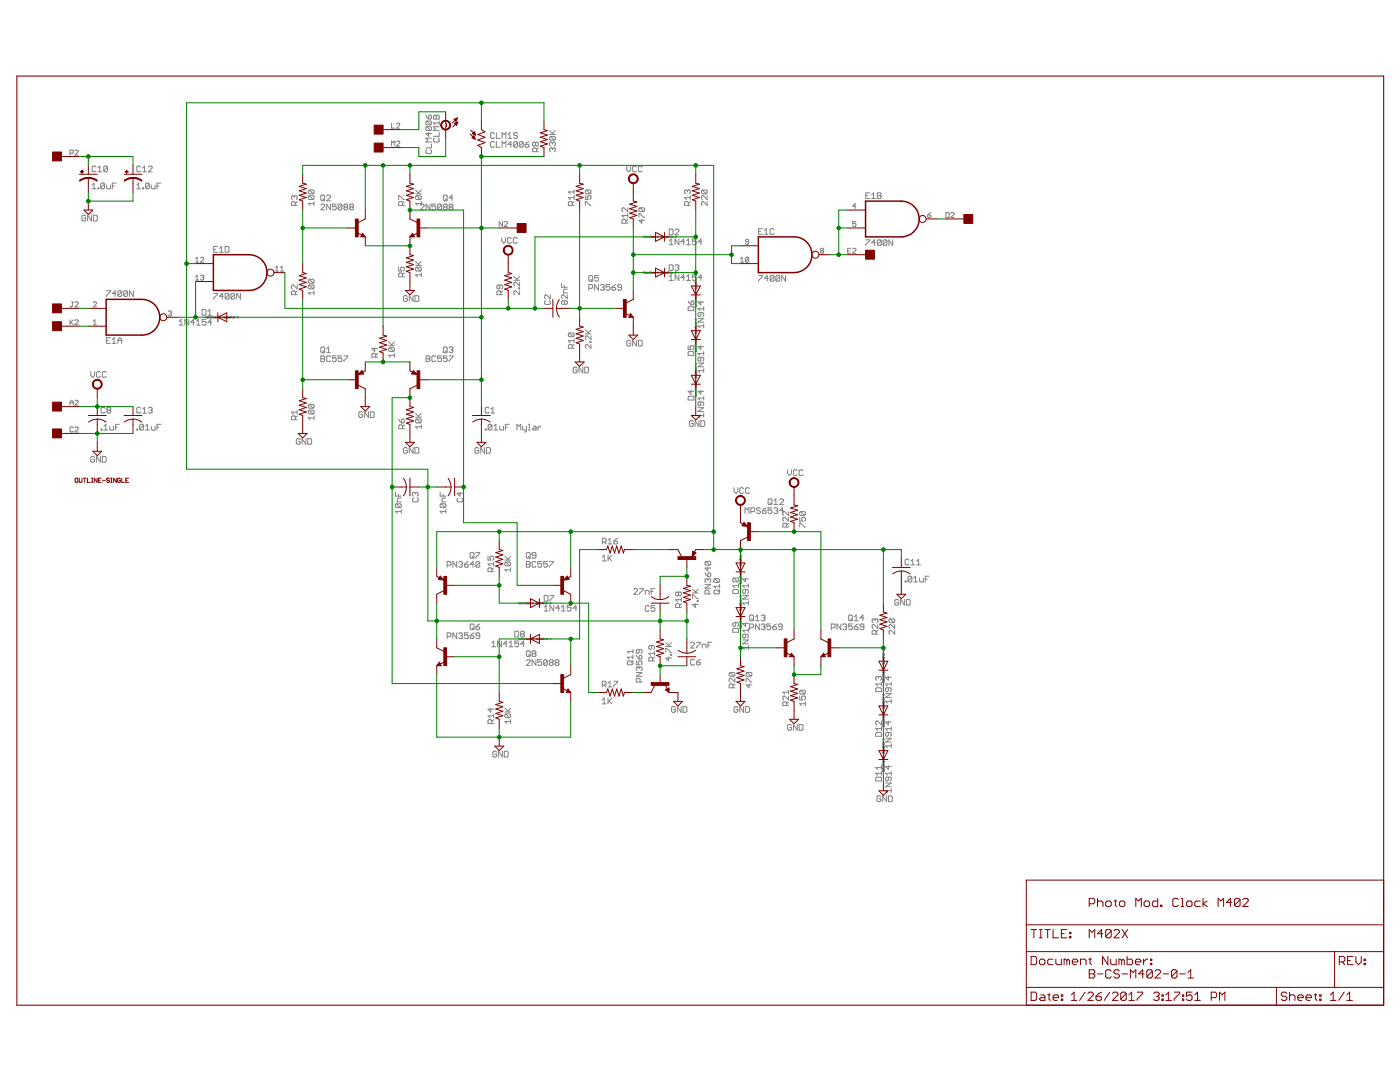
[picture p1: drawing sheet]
<svg xmlns="http://www.w3.org/2000/svg" width="279mm" height="216mm" viewBox="0 0 279 216" stroke-linecap="round" stroke-linejoin="round" font-family="sans-serif">
<g fill="none" stroke="#808080" stroke-width=".2">
<path d="M14 30.6h.5l.1-.2v-.3l-.1-.1h-.5v.9M14.9 30.1l.2-.1 .5 .1v.2l-.7 .6h.7M18.4 36.9l.4-.4v1.2M18.4 37.7h.8M19.2 33.3l-.2-.2h-.4l-.2 .2v.8l.2 .2h.4l.2-.2M19.5 37.5h.2v.2h-.2zM19.5 34.3h.8M19.5 33.5l.4-.4v1.2M20.9 36.7v.8l-.2 .2h-.4l-.2-.2M20.9 36.7l-.2-.2h-.4l-.2 .2v.8M20.9 36.7l-.8 .8M21.3 36.9v.6l.2 .2h.5v-.8"/>
<path d="M21.5 33.3v.8l-.2 .2h-.4l-.2-.2M21.5 33.3l-.2-.2h-.4l-.2 .2v.8M21.5 33.3l-.8 .8M22.4 37.1h.4M23.2 36.5h-.8v1.2M27.3 37.7h.8M27.3 36.9l.4-.4v1.2M28.1 33.3l-.2-.2h-.4l-.2 .2v.8l.2 .2h.4l.2-.2M28.5 37.5h.1v.2h-.1zM28.5 34.3h.7M28.5 33.5l.3-.4v1.2M29.6 33.3l.2-.2h.4l.2 .2v.2l-.8 .8h.8"/>
<path d="M29.8 36.7v.8l-.2 .2h-.4l-.2-.2M29.8 36.7l-.2-.2h-.4l-.2 .2v.8M29.8 36.7l-.8 .8M30.2 36.9v.6l.2 .2h.5v-.8M31.3 37.1h.4M32.1 36.5h-.8v1.2M58.7 39.2l-.2-.1-.3 .1v.4l.2 .2M58.7 39.2l.2-.1 .4 .1v.4l-.2 .2M58.7 39.2v.2M61.7 37.9l-.2 .2v.4l.2 .2h.8M61.7 37.9l.8 .8M61.7 37.9h.8l.2 .2v.4l-.2 .2"/>
<path d="M61.7 39.1h.8l.2 .1v.4l-.2 .2M61.7 39.1l-.2 .1v.4l.2 .2h.8M61.7 39.1l.8 .7M64 39.1l.2-.2h.4l.2 .2v.8l-.2 .2h-.4l-.2-.2zM64.4 39.7l.4 .4M65.2 39.1l.2-.2h.4l.2 .2v.2l-.8 .8h.8M78.1 24.6v1h.7M78.1 29.1v-.9l.4 .3 .3-.3v.9M79.1 28.3l.2-.1h.3l.2 .1v.2l-.7 .6h.7M79.1 24.8l.2-.2h.3l.2 .2-.7 .8h.7M79.6 39.8v-.7h.2l.7 .7h.2M82.9 37.9l.8 .8"/>
<path d="M82.9 38.7h1.2M83.1 39.1l.8 .7M83.1 39.1l-.2 .1v.4l.2 .2h.8M83.1 39.1h.8l.2 .1v.4l-.2 .2M84.1 37.9l-.6 .6M85 23l.6 .7M85.2 25.3h.7l.2 .2v.4l-.2 .2M85.2 24.2l-.2 .1v.4l.2 .2h.7M85.2 24.2l.7 .7M85.2 25.3l-.2 .2v.4l.2 .2h.7M85.2 29.9l-.2 .2v.4l.2 .1h.7l.2-.1v-.4l-.2-.2M85.2 24.2h.7l.2 .1v.4l-.2 .2"/>
<path d="M85.2 25.3l.7 .8M85.6 26.4v.8l-.6-.6h1.1M85.6 23.2l.3-.2 .2 .2v.4l-.2 .1h-.3zM86.1 28.7v.8h-1.1M86.1 27.6h-1.1l.4 .4-.4 .3h1.1M86.5 23.2l.2-.2 .4 .2 .4-.2 .2 .2v.5h-1.2zM86.7 27.6l-.2 .2v.4l.2 .1h.8l.2-.1v-.4l-.2-.2M87.1 23.2v.5M87.7 25.3h-1.2l.4 .4-.4 .4h1.2M87.7 24.2v.7M87.7 26.4v.8h-1.2M87.7 24.5h-1.2l.4 .4"/>
<path d="M88.5 39.1l.2-.2h.3l.2 .2v.8l-.2 .2h-.3l-.2-.2zM88.9 39.7l.3 .4M90.4 39.5h-.8l.6-.6v1.2M98.7 26.6l-.2-.1h-.4l-.2 .1v.8l.2 .2h.4l.2-.2M98.7 28.4l-.2-.2h-.4l-.2 .2v.8l.2 .2h.4l.2-.2M99.1 26.5v1.1h.7M99.1 28.2v1.2h.7M100.2 27.6v-1.1l.4 .3 .4-.3v1.1M100.2 29.4v-1.2l.4 .4 .4-.4v1.2M101.4 27.6h.7M101.4 26.8l.3-.3v1.1M102.1 28.8h-.7l.5-.6v1.2"/>
<path d="M103.3 26.6l-.2-.1h-.4l-.2 .1 .2 .4h.4l.2 .2-.2 .4h-.4l-.2-.2M103.3 28.4v.8l-.2 .2h-.4l-.2-.2M103.3 28.4l-.2-.2h-.4l-.2 .2v.8M103.3 28.4l-.8 .8M104.4 28.4l-.2-.2h-.4l-.1 .2v.8M104.4 28.4v.8l-.2 .2h-.4l-.1-.2M104.4 28.4l-.7 .8M104.8 28.8h.6l.2 .4-.2 .2h-.4l-.2-.2zM105.6 28.2l-.8 .6M106.9 28.6l-.2-.2-.4 .2v.3l.2 .2 .4-.2M106.9 28.6l.2-.2 .3 .2v.3l-.1 .2-.4-.2M106.9 28.6v.3"/>
<path d="M107.1 30.3v-.6l-.2-.2h-.4l-.2 .2v.6h1.1M107.4 29.5l-.3 .4M109.7 26.8h1.1M109.7 26.1l.7 .7M109.9 27.2l.7 .8M109.9 27.2l-.2 .2v.4l.2 .2h.7M109.9 27.2h.7l.2 .2v.4l-.2 .2M110.3 28.6l.1-.2 .4 .2v.3l-.2 .2M110.3 28.6l-.2-.2-.4 .2v.3l.2 .2M110.3 29.7l-.2-.2-.4 .2v.4l.2 .2M110.3 29.7l.1-.2 .4 .2v.4l-.2 .2M110.3 28.6v.1"/>
<path d="M110.3 29.7v.2M110.8 26.1l-.5 .5M114.6 38.3h-1.2l.4 .4M114.6 37.9v.8M114.6 39.1v.7M114.6 39.4h-1.2l.4 .4M116.8 39.1v.7h.6l-.2-.6 .2-.1h.4l.1 .1v.4l-.1 .2M117 37.9l-.2 .2v.4l.2 .2h.8M117 37.9h.8l.1 .2v.4l-.1 .2M117 37.9l.8 .8M125.1 33.1v.8l.4 .4 .4-.4v-.8M127 33.3l-.2-.2h-.4l-.1 .2v.8l.1 .2h.4l.2-.2"/>
<path d="M128.2 33.3l-.2-.2h-.4l-.2 .2v.8l.2 .2h.4l.2-.2M137.2 38.1l.2-.2 .4 .2v.4l-.2 .2M137.2 38.1l-.2-.2-.4 .2v.4l.2 .2M137.2 38.1v.2M137.8 39.4h-1.2l.4 .4M137.8 39.1v.7M140.2 37.9l-.2 .2v.4l.2 .2h.7M140.2 37.9h.7l.2 .2v.4l-.2 .2M140.2 37.9l.7 .8M141.1 39.1v.7l-.7-.7-.4 .1v.4l.2 .2M172.8 39.1h.4M173.5 38.5h-.7v1.1h.7"/>
<path d="M173.9 39.6h.8M173.9 38.9l.4-.4v1.1M175.1 38.5h.6l.2 .2-.2 .4 .2 .3-.2 .2h-.6zM175.1 39.1h.6M17.1 43.1l-.2-.2h-.4l-.2 .2v.8l.2 .2h.4l.2-.2v-.4h-.4M18.2 42.9v1.2l-.7-1.2v1.2M18.6 42.9h.6l.2 .2v.8l-.2 .2h-.6zM21.3 58h.7v.2l-.7 .8v.2M23.2 58.6h-.8l.6-.6v1.2M24.3 58.2l-.2-.2h-.4l-.2 .2v.8M24.3 58.2v.8l-.2 .2h-.4l-.2-.2M24.3 58.2l-.8 .8"/>
<path d="M25.5 58.2l-.2-.2h-.4l-.2 .2v.8M25.5 58.2v.8l-.2 .2h-.4l-.2-.2M25.5 58.2l-.8 .8M26.6 58v1.2l-.8-1.2v1.2M39 52.3h.7M39 51.7l.3-.4v1M39 55.2l.3-.3v1M39 55.9h.7M40 51.5l.2-.2h.3l.2 .2v.2l-.7 .6h.7M40 55.1l.5-.2 .2 .2-.2 .3M40.3 55.4h.2M40.5 55.4l.2 .2-.2 .3h-.3l-.2-.2"/>
<path d="M42.7 58.5h.7v.2l-.7 .8v.2M42.7 49.8h.3M43.4 49.2h-.7v1.1h.7M43.8 50.3h.8M43.8 49.6l.4-.4v1.1M44.6 59.1h-.8l.6-.6v1.2M44.9 49.2h.6l.2 .2v.7l-.2 .2h-.6zM45.7 58.7l-.2-.2h-.4l-.2 .2v.8M45.7 58.7v.8l-.2 .2h-.4l-.2-.2M45.7 58.7l-.8 .8M46.8 58.7l-.1-.2h-.4l-.2 .2v.8M46.8 58.7v.8l-.1 .2h-.4l-.2-.2"/>
<path d="M46.8 58.7l-.7 .8M48 58.5v1.2l-.8-1.2v1.2M55 54.1h.6M55 53.4l.3-.3v1M56 54.1h.6M56 53.4l.3-.3v1M58.9 58.8v-.6l-.2-.2h-.3l-.2 .2v.6h1.1M58.9 41v-.6l-.2-.2h-.3l-.2 .2v.6h1.1M59.3 56.9v.7l-.8-.7-.3 .2v.3l.2 .2M59.3 58l-.4 .4M59.3 40.2l-.4 .4M61.7 55.7h.8l.2 .2v.4l-.2 .2"/>
<path d="M61.7 56.9h.8l.2 .2v.3l-.2 .2M61.7 55.7l-.2 .2v.4l.2 .2h.8M61.7 56.9l-.2 .2v.3l.2 .2h.8M61.7 56.9l.8 .7M61.7 55.7l.8 .8M62.7 40.2v.8M62.7 58v.8M62.7 58.4h-1.2l.4 .4M62.7 40.6h-1.2l.4 .4M64 40.9l.2-.2h.4l.2 .2v.2l-.8 .8h.8M66 40.7v1.2l-.8-1.2v1.2M67.1 40.7h-.8v.6l.6-.2 .2 .2v.4l-.2 .2h-.4l-.2-.2"/>
<path d="M68.2 40.9v.8l-.1 .2h-.4l-.2-.2M68.2 40.9l-.1-.2h-.4l-.2 .2v.8M68.2 40.9l-.7 .8M68.8 41.3l-.2 .2 .2 .4h.4l.2-.2-.2-.4M68.8 41.3l-.2-.2 .2-.4h.4l.2 .2-.2 .4M68.8 41.3h.4M70 41.3l-.2 .2 .2 .4h.4l.1-.2-.1-.4M70 41.3l-.2-.2 .2-.4h.4l.1 .2-.1 .4M70 41.3h.4M79.6 53.3v.8h.5l-.2-.4 .2-.4h.4l.2 .2v.4l-.2 .2M80.3 55.2v-.5l-.2-.2h-.3l-.2 .2v.5h1.1M80.3 41v-.6l-.2-.2h-.3l-.2 .2v.6h1.1"/>
<path d="M80.7 54.5l-.4 .3M80.7 40.2l-.4 .4M81.3 59.2l-.2-.2h-.4l-.2 .2v.7l.2 .2h.4l.2-.2v-.3h-.4M82.4 59v1.1l-.7-1.1v1.1M82.8 59h.6l.2 .2v.7l-.2 .2h-.6zM82.9 52.9h1.2M82.9 52.2l.8 .7M83.1 53.3h.8l.2 .2v.4l-.2 .2M83.1 53.3l-.2 .2v.4l.2 .2h.8M83.1 53.3l.8 .8M83.9 40.9l.2-.2h.4l.1 .2v.2l-.7 .8h.7M84.1 54.8h-1.2l.4 .4"/>
<path d="M84.1 40.6h-1.2l.4 .4M84.1 40.2v.8M84.1 54.5v.7M84.1 52.2l-.6 .5M85.8 40.7v1.2l-.8-1.2v1.2M87 40.7h-.8v.6l.6-.2 .2 .2v.4l-.2 .2h-.4l-.2-.2M88.1 40.9v.8l-.2 .2h-.4l-.2-.2M88.1 40.9l-.2-.2h-.4l-.2 .2v.8M88.1 40.9l-.8 .8M88.7 41.3l-.2-.2 .2-.4h.3l.2 .2-.2 .4M88.7 41.3l-.2 .2 .2 .4h.3l.2-.2-.2-.4M88.7 41.3h.3"/>
<path d="M89.8 41.3l-.2 .2 .2 .4h.4l.2-.2-.2-.4M89.8 41.3l-.2-.2 .2-.4h.4l.2 .2-.2 .4M89.8 41.3h.4M99.7 56.9v.5l-.2 .2-.3-.2v-.3l.2-.2h.7l.2 .2v.3l-.2 .2M99.9 58.8v-.6l-.2-.2h-.3l-.2 .2v.6h1.1M100.1 47.4v.8l.4 .3 .4-.3v-.8M100.3 44.2v1l-.7-1v1M100.3 58l-.4 .4M100.6 44.4l.2-.2h.3l.2 .2v.1l-.7 .7h.7M102 47.6l-.1-.2h-.4l-.2 .2v.7l.2 .2h.4l.1-.2M102.6 55.9h1.1M102.6 55.2l.7 .7"/>
<path d="M103.2 47.6l-.2-.2h-.4l-.2 .2v.7l.2 .2h.4l.2-.2M103.5 57.4h.2v.2h-.2zM103.7 56.3v.8l-.8-.8-.3 .2v.4l.1 .2M103.7 58v.8l-.8-.8-.3 .2v.4l.1 .2M103.7 55.2l-.6 .5M108.9 60l-.2 .2v.4l.2 .1h.7l.2-.1v-.4l-.2-.2M109.8 58.8v.8l-.7-.8-.4 .2v.4l.2 .2M112.1 56.6v.7h1.1M112.6 56.9v.4M113.2 57.7h-.6l-.1 .2v.6h.7M113.2 58.8v.8l-.7-.8-.4 .2v.4l.2 .2M114.2 41v-.6l-.2-.2h-.4l-.2 .2v.6h1.2"/>
<path d="M114.6 40.2l-.4 .4M116.8 41v-.8h.2l.8 .8h.1M117.5 57.5h.6l.2-.2v-.3l-.2-.2h-.6v1.1M117.7 55h.4l.2 .2v.7l-.2 .2h-.4l-.2-.2v-.7zM117.9 55.7l.4 .4M119.4 55h-.7v.5l.6-.1 .1 .1v.4l-.1 .2h-.4l-.2-.2M119.4 56.8v1.1l-.7-1.1v1.1M119.8 57l.2-.2h.4l.2 .2-.2 .3M120.2 57.3h.2M120.4 57.3l.2 .2-.2 .4h-.4l-.2-.2M121.7 56.8h-.7v.5l.5-.2 .2 .2v.4l-.2 .2h-.3l-.2-.2M122.1 57.3h.6l.2 .4-.2 .2h-.4l-.2-.2z"/>
<path d="M122.9 56.8l-.8 .5M124 57.3h-.5l-.2-.2 .2-.3h.3l.2 .2v.7l-.2 .2h-.3l-.2-.2M124.9 44.5v-.5l-.2-.2h-.4l-.2 .2v.5h1.2M125.3 41.5v.7l-.8-.7-.4 .2v.3l.2 .2M125.3 43h-1.2l.4 .4M125.3 43.8l-.4 .4M125.3 42.6v.8M127.5 43.4v-.8h.2l.8 .8h.2M127.7 41.5h.8l.2 .2v.3l-.2 .2M127.7 41.5l-.2 .2v.3l.2 .2h.8M127.7 41.5l.8 .7M128.1 43.8v.7l-.6-.5h1.2"/>
<path d="M128.5 47.2h.2M128.5 47.2h.1M128.5 47.2l.2 .1h-.2M128.7 54.3h-.2l.1 .2h-.1M128.7 47.4l.2-.1v-.1h-.2v.3M128.7 54.5h.2v-.1h-.2v.2M129 47.4h.1M129 47.2v.2M129 54.4v.1M129 54.5h.1M129 47.1h.1M129 54.2v.1"/>
<path d="M129.3 47.2l-.1 .1 .1 .1M129.3 54.4h-.1l.1 .1M129.4 47.3l.2-.1-.2 .1 .2 .1M129.4 54.4h.2h-.2l.2 .1M129.7 47.1l.2 .1-.1 .2-.1-.1zM129.7 54.3h.2l-.1 .2h-.1zM130 47.2v.2M130 54.4v.1M130 47.2h.1M130 47.2v.1M130 54.4h.1M130.4 47.1v.3l-.2-.1 .2-.1"/>
<path d="M130.4 54.3v.2h-.2l.2-.1M130.5 47.3l.1-.1-.1 .1 .1 .1M130.5 54.4h.1h-.1l.1 .1M130.7 47.2v.2M130.7 54.4v.1M130.8 47.2l-.1 .1M130.8 54.4h-.1M131.2 47.4h.2M131.2 47.2l.1-.1v.3M131.2 54.4l.1-.1v.2M131.2 54.5h.2M132 47.2h.2"/>
<path d="M132 47.2l.2 .1h-.2M132 47.2h.1M132.2 54.3h-.2l.2 .1-.2 .1M132.3 47.4l.2-.1-.2-.1v.3M132.3 54.5l.2-.1h-.2v.2M132.6 47.4h.1M132.6 47.2v.2M132.6 54.4v.1M132.6 54.5h.1M132.6 47.1h.1M132.6 54.2v.1M132.9 47.2l-.2 .1 .2 .1"/>
<path d="M132.9 54.4h-.2l.2 .1M133 47.3l.1-.1-.1 .1 .1 .1M133 54.4h.1h-.1l.1 .1M133.3 54.3h.1v.2zM133.3 47.1l.1 .1v.2l-.1-.1zM133.5 47.2v.2M133.5 54.4v.1M133.6 48.1l.3-.4v1.1M133.6 55.2l.3-.4v1.2M133.6 48.8h.7M133.6 56h.7M133.6 52.9h.5l.2 .1v.8l-.2 .2h-.5z"/>
<path d="M133.6 45.7h.5l.2 .2v.8l-.2 .2h-.5zM133.7 47.2l-.2 .1M133.7 54.4h-.2M133.9 47.1v.3l-.1-.1 .1-.1M133.9 54.3v.2h-.1l.1-.1M134 47.3l.1-.1-.1 .1 .1 .1M134 54.4h.1h-.1l.1 .1M134.3 47.2v.2M134.3 54.4v.1M134.4 47.2l-.1 .1M134.4 54.4h-.1M134.7 45.9l.2-.2h.4l.2 .2v.2l-.8 .8h.8"/>
<path d="M134.7 53l.2-.1h.4l.2 .1-.2 .4M134.7 47.2h.2M134.7 54.3h.2l-.2 .2h.2M134.9 47.2l-.2 .2h.2M134.9 47.2h.1M135.1 53.4h.2M135.3 53.4l.2 .2-.2 .4h-.4l-.2-.2M135.5 47.7v1.1l-.8-1.1v1.1M135.5 54.8v1.2l-.8-1.2v1.2M136.6 48.3h-.7l.5-.6v1.1M136.6 55.4h-.7l.5-.6v1.2M137 48.8h.8"/>
<path d="M137 48.1l.4-.4v1.1M137 55.2l.4-.4v1.2M137 56h.8M137.4 41v-.6l-.2-.2h-.4l-.2 .2v.6h1.2M137.8 40.2l-.4 .4M138.7 57.1h.1M138.7 59.9l.3-.1v.1l-.2 .1zM138.7 59.3h.3v.2l-.2-.2M138.7 55.8h.3v.1h-.1l-.1-.1M138.7 54.8l.1 .1M138.8 56.2h.2v.2h-.2zM138.8 57.5v.2l.1-.2 .1 .2"/>
<path d="M138.8 56.8l.1 .2 .1-.2M138.8 55.3l.1 .1M138.8 56l.1 .2M138.8 58.8l.1 .2M138.8 59.6l.1 .1M138.8 56.2h.2M138.8 55.4h.2M138.8 59.7h.2M138.8 59h.2M138.9 47.7h-.7v.6l.3-.2 .4 .2v.3l-.2 .2h-.4l-.1-.2M138.9 55.5v.2l.1-.2M139 58.3v.2l-.2-.2v.2"/>
<path d="M139 54.8v.1M139 56.6v.1l-.2-.1 .1-.1v.2M139 57v.1M139 57.4v-.2l-.2 .1v.1h.3M139 59.1v.1l-.2-.1h.1v.1M139 57.1h-.2M139 54.8h-.8v.6l.3-.2 .4 .2v.4l-.2 .2h-.4l-.1-.2M140.1 48.3h-.8l.6-.6v1.1M140.1 55.4h-.8l.6-.6v1.2M141.1 40.2v.8l-.7-.8-.4 .2v.4l.2 .2M147.8 51.7l.3-.4v1M147.8 52.3h.6"/>
<path d="M149.4 48.3h-.5l-.1-.2 .1-.3h.3l.2 .1v.7l-.2 .1h-.3l-.1-.1M149.4 51.5l-.2-.2h-.3l-.1 .2v.7M149.4 51.5v.7l-.2 .1h-.3l-.1-.1M149.4 51.5l-.6 .7M151.4 55h.8v.2l-.8 .7v.2M151.4 46.2h.4M152.2 45.6h-.8v1.2h.8M152.5 46l.4-.4v1.2M152.5 46.8h.8M153.3 55.5h-.8l.6-.5v1.1M154.5 55.2l-.2-.2h-.4l-.2 .2v.7M154.5 45.8l-.2-.2h-.4l-.2 .2v.8l.2 .2h.4l.2-.2"/>
<path d="M154.5 55.2v.7l-.2 .2h-.4l-.2-.2M154.5 55.2l-.8 .7M155.6 55.2l-.2-.2h-.4l-.2 .2v.7M155.6 55.2v.7l-.2 .2h-.4l-.2-.2M155.6 55.2l-.8 .7M156.8 55v1.1l-.8-1.1v1.1M163.9 50l-.2-.1 .2-.3h.3l.2 .1-.2 .3M163.9 50l-.2 .2 .2 .3 .5-.1-.2-.4M163.9 50h.3M169.2 50h.3M169.8 49.6h-.6v.9h.6M170.2 49.7l.1-.1h.3l.2 .1-.6 .8h.6"/>
<path d="M170.8 41.1h-.6l.4-.5v1M170.8 44.2h-.6v.5l.4-.2 .2 .2v.3l-.2 .2h-.3l-.1-.2M172.8 47.9h.7v.1l-.7 .8v.2M174.7 48.4h-.8l.6-.5v1.1M175.9 48l-.2-.1h-.4l-.2 .1v.8M175.9 48v.8l-.2 .2h-.4l-.2-.2M175.9 48l-.8 .8M177 48l-.2-.1h-.4l-.2 .1v.8M177 48v.8l-.2 .2h-.4l-.2-.2M177 48l-.8 .8M178.2 47.9v1.1l-.8-1.1v1.1M185.1 42.9h.5l.2 .3-.5 .2-.2-.2z"/>
<path d="M185.8 42.4l-.7 .5M188.8 42.4h.5l.1 .2v.6l-.1 .2h-.5zM189.8 42.6l.1-.2h.4l.1 .2v.2l-.6 .6h.6M14 63.8v1M14.1 64.3l.5 .5M14.3 60.2h.3M14.5 60.2v.9l-.2 .1-.3-.1M14.6 63.8l-.6 .7M14.9 60.4l.2-.2h.3l.2 .2v.2l-.7 .6h.7M14.9 64l.2-.2h.3l.2 .2-.7 .8h.7M18.1 74.1v.8l.4 .4 .4-.4v-.8M18.6 60.4l.2-.2h.3l.2 .2v.2l-.7 .6h.7"/>
<path d="M18.6 64.1l.3-.3v1M18.6 64.8h.7M20 74.3l-.1-.2h-.4l-.2 .2v.8l.2 .2h.4l.1-.2M21.2 74.3l-.2-.2h-.4l-.2 .2v.8l.2 .2h.4l.2-.2M21.3 67.9h.3M22 67.4h-.7v1.1h.7M22.4 68.5h.8M22.4 67.8l.4-.4v1.1M23.5 68.5v-.7l.4-.4 .4 .4v.7M23.5 67.9h.8M33.6 62.2l.5-.2 .1 .2-.1 .3M33.9 62.5h.2"/>
<path d="M34.1 62.5l.1 .2-.1 .3h-.4l-.1-.2M35.8 64.9h.7M35.8 64.1l.3-.4v1.2M37.7 63.7v1.2l-.8-1.2v1.2M38.8 64.3h-.8l.6-.6v1.2M39.2 64.9h.8M39.2 64.1l.4-.4v1.2M40.3 61.8h.6l.2 .2v.7l-.2 .2h-.6zM41.1 63.7h-.8v.6l.6-.2 .2 .2v.4l-.2 .2h-.4l-.2-.2M41.3 63.2h-.2l.2 .2h-.2M41.4 63.4l.2-.1h-.2v.2M41.5 62.1l.4-.3v1.1"/>
<path d="M41.5 62.9h.7M41.6 63.4h.1M41.6 63.3l.1 .1M41.7 63.1v.1M42 63.3h-.2l.2 .1M42.1 63.4l.1-.1h-.1l.1 .1M42.2 64.3h-.7l.6-.6v1.2M42.4 63.2h.1v.2h-.2zM42.6 63.3v.1M42.7 63.3l-.1 .1M43 63.2v.2h-.1l-.1-.1h.2M43.1 63.4l.1-.1h-.1l.1 .1"/>
<path d="M43.3 63.3v.1M43.4 63.3h.1M43.4 63.3l-.1 .1M43.8 63.2h.2l-.2 .2h.2M44.7 63.4h.1M44.9 63.2h-.2l.2 .2h-.2M44.9 63.4l.2-.1h-.2v.2M45.2 63.4h.1M45.2 63.3l.1 .1M45.3 63.1v.1M45.4 63.4h.1M45.4 63.4h.2"/>
<path d="M45.6 63.3l-.2 .1M45.6 63.4h.2v-.1h-.2l.2 .1M46 63.2h.1l-.1 .2h-.1zM46.2 63.3v.1M46.3 63.3l-.1 .1M46.4 63.4h.1M46.6 63.2v.2h-.2M46.6 63.3l-.2 .1M46.7 63.4l.1-.1h-.1l.1 .1M46.9 63.3v.1M47 63.3l-.1 .1M47.4 63.4h.2"/>
<path d="M47.4 63.3l.1-.1v.2M64 69.4l.2-.2h.4l.2 .2v.8l-.2 .2h-.4l-.2-.2zM64 71h.6l.2 .2-.2 .4 .2 .4-.2 .2h-.6zM64 71.6h.6M64.4 70l.4 .4M65.2 69.6l.4-.4v1.2M65.2 70.4h.8M66 71.2l-.2-.2h-.4l-.2 .2v.8l.2 .2h.4l.2-.2M67.1 71h-.8v.6l.6-.2 .2 .2v.4l-.2 .2h-.4l-.2-.2M68.2 71h-.7v.6l.4-.2 .3 .2v.4l-.1 .2h-.4l-.2-.2M68.6 71h.8v.2l-.8 .8v.2M74.8 69.4v.7l-.6-.5h1.2"/>
<path d="M75 71.3v-.6l-.2-.2h-.4l-.2 .2v.6h1.2M75.4 70.5l-.4 .4M77.6 69h1.1M77.6 68.2l.7 .8M77.8 69.4l-.2 .2v.3l.2 .2h.7M77.8 69.4h.7l.2 .2v.3l-.2 .2M77.8 69.4l.7 .7M78.7 70.9h-1.1l.4 .4M78.7 70.5v.8M78.7 68.2l-.6 .6M85 71h.6l.2 .2-.2 .4 .2 .4-.2 .2h-.6zM85 71.6h.6"/>
<path d="M87 71.2l-.2-.2h-.4l-.2 .2v.8l.2 .2h.4l.2-.2M88.1 71h-.8v.6l.4-.2 .4 .2v.4l-.2 .2h-.4l-.2-.2M88.5 69.4l.2-.2h.3l.2 .2v.8l-.2 .2h-.3l-.2-.2zM88.9 70l.3 .4M89.2 71h-.7v.6l.4-.2 .3 .2v.4l-.2 .2h-.3l-.2-.2M89.6 69.4l.2-.2h.4l.2 .2-.2 .4M89.6 71h.8v.2l-.8 .8v.2M90 69.8h.2M90.2 69.8l.2 .2-.2 .4h-.4l-.2-.2M112.6 60.2l-.1-.2-.4 .2v.4l.2 .1 .3-.1M112.6 60.2l.2-.2 .4 .2v.4l-.2 .1-.4-.1M112.6 60.2v.4"/>
<path d="M113.6 66.4l-.2 .2v.4l.2 .2h.8M113.6 66.4h.8l.2 .2v.4l-.2 .2M113.6 66.4l.8 .8M114.2 69.5v-.6l-.2-.2h-.4l-.2 .2v.6h1.2M114.6 68h-1.2l.4 .3M114.6 68.7l-.4 .4M114.6 67.6v.7M115.2 73.4l-.2-.1h-.4l-.2 .1v.8l.2 .2h.4l.2-.2v-.4h-.4M116.3 73.3v1.1l-.8-1.1v1.1M116.7 73.3h.6l.2 .1v.8l-.2 .2h-.6zM116.8 66.6h1.1M116.8 65.8l.8 .8"/>
<path d="M117.8 68.2h.1v.1h-.1zM117.9 67v.8l-.7-.8-.4 .2v.4l.2 .2M117.9 68.7v.8l-.7-.8-.4 .2v.4l.2 .2M117.9 65.8l-.5 .6M125.9 68.1l-.2-.2h-.4l-.2 .2v.8l.2 .1h.4l.2-.1v-.4h-.4M127 67.9v1.1l-.7-1.1v1.1M127.4 67.9h.6l.2 .2v.8l-.2 .1h-.6zM137.3 69v.7h.6l-.2-.5 .2-.2h.4l.2 .2v.4l-.2 .1M137.3 79.2l.2-.1h.8l.2 .1v.6h-1.2zM137.3 60.1l.6 .7M137.5 70.1h.8l.2 .2v.6h-1.2v-.6zM137.5 61.2h.8l.2 .2v.6h-1.2v-.6z"/>
<path d="M137.9 60.3l.4-.2 .2 .2v.3l-.2 .2h-.4zM137.9 77.9v.8l-.6-.6h1.2M138.7 74.9h.1M138.7 78.5h.1M138.7 66h.1M138.7 69.6h.1M138.7 60.6h.1M138.7 64.7h.3v.1l-.1 .1-.1-.2M138.7 68.2h.3v.2l-.2-.2M138.7 73.6h.3v.1l-.1 .1-.1-.2M138.7 77.2h.3v.1h-.1l-.1-.1M138.8 61v.2l.1-.2 .1 .2"/>
<path d="M138.8 75.3v.2l.1-.2 .1 .2M138.8 65.2l.2 .1h-.2zM138.8 66.4v.2l.1-.2 .1 .2M138.8 68.7l.2 .2h-.2zM138.8 70v.1l.1-.1 .1 .1M138.8 74.1l.2 .1-.2 .1zM138.8 77.6h.2v.2h-.2zM138.8 78.9v.1l.1-.1 .1 .1M138.8 60.3l.1 .2 .1-.2M138.8 60.7h.2M138.8 65.7l.1 .2 .1-.2M138.8 69.3l.1 .1 .1-.1"/>
<path d="M138.8 74.6l.1 .2 .1-.2M138.8 75h.2M138.8 78.2l.1 .1 .1-.1M138.8 64.2l.1 .1M138.8 64.9v.1M138.8 67.8l.1 .1M138.8 68.5l.1 .1M138.8 73.1l.1 .2M138.8 73.9l.1 .1M138.8 76.7l.1 .1M138.8 77.4l.1 .2M138.8 74h.2"/>
<path d="M138.8 73.3h.2M138.8 77.6h.2M138.8 76.8h.2M138.8 65l.1 .1M138.8 65.1h.2M138.8 64.3h.2M138.8 68.6h.2M138.8 67.9h.2M139 64.5v.1l-.2-.1 .1-.1v.2M139 67.2v.2l-.2-.2v.2M139 76.2v.1l-.2-.1v.1M139 60.1v.2l-.2-.2h.1v.2"/>
<path d="M139 61l-.1-.2-.1 .2h.3M139 63.7v.2M139 65.5v.1l-.2-.1 .1-.1v.2M139 66h.1M139 66.3l-.1-.2-.1 .2h.3M139 68v.2l-.2-.2h.1v.2M139 69l-.1 .2v-.2v.2M139 69.5v.1M139 69.9v-.2h-.2v.2h.3M139 72.6v.2M139 73.4v.1l-.2-.1 .1-.1v.2M139 74.4v.1l-.2-.1 .1-.1v.2"/>
<path d="M139 75.2l-.1-.2-.1 .2h.3M139 76.9v.2l-.2-.2h.1v.2M139 78v.1l-.2-.1 .1-.1v.2M139 78.4v.1M139 78.8v-.2l-.2 .1v.1h.3M139 66h-.2M139 69.6h-.2M139 78.5h-.2M139 72.7h-.3l.1 .1M139 63.8h-.3l.1 .1M139.3 72.4h1.1l-1.1 .8h1.1M139.3 63.5h1.1l-1.1 .8h1.1"/>
<path d="M139.9 62.4v.5l-.2 .2-.4-.2v-.3l.2-.2h.8l.1 .2v.3l-.1 .2M139.9 77.9v.8l-.6-.6h1.1M139.9 69v.7l-.6-.5h1.1M139.9 60.1v.7l-.6-.5h1.1M139.9 71.3v.6l-.2 .2-.4-.2v-.4l.2-.2h.8l.1 .2v.4l-.1 .2M140.4 65h-1.1l.4 .4M140.4 61.6h-1.1l.4 .4M140.4 74h-1.1l.4 .3M140.4 61.2v.8M140.4 64.7v.7M140.4 70.1v.8M140.4 73.6v.7"/>
<path d="M140.4 79.1v.7M140.4 79.4h-1.1l.4 .4M140.4 70.5h-1.1l.4 .4M14 80.8v-.6l.3-.3 .3 .3v.6M14 80.3h.6M14.6 85.4l-.1-.2h-.4l-.1 .2v.6l.1 .2h.4l.1-.2M14.9 85.4l.2-.2h.3l.2 .2v.1l-.7 .7h.7M14.9 80l.2-.1h.3l.2 .1-.7 .8h.7M18.9 91.3l-.2-.2h-.4l-.2 .2v.7l.2 .2h.4l.2-.2v-.3h-.4M20 91.1v1.1l-.7-1.1v1.1M20.2 85.6h.2v.2h-.2zM20.4 91.1h.6l.2 .2v.7l-.2 .2h-.6z"/>
<path d="M20.7 85l.4-.3v1.1M20.7 85.8h.8M20.9 81.5l-.2-.2h-.3l-.2 .2v.7l.2 .2h.3l.2-.2M21.5 81.9h.4M21.5 81.9l-.2-.2 .2-.4h.4l.2 .2-.2 .4M21.5 81.9l-.2 .1 .2 .4h.4l.2-.2-.2-.3M21.9 85v.6l.2 .2h.6v-.8M23.1 85.2h.3M23.8 84.7h-.7v1.1M27.3 85.6h.2v.2h-.2zM28.1 81.5l-.2-.2h-.4l-.2 .2v.7l.2 .2h.4l.2-.2M28.5 81.7l.3-.4v1.1"/>
<path d="M28.5 82.4h.7M28.6 84.9v.7l-.2 .2h-.3l-.2-.2M28.6 84.9l-.2-.2h-.3l-.2 .2v.7M28.6 84.9l-.7 .7M29 85.8h.8M29 85l.4-.3v1.1M29.6 81.5l.2-.2h.4l.2 .2-.2 .4M30 81.9h.2M30.2 85v.6l.2 .2h.5v-.8M30.2 81.9l.2 .1-.2 .4h-.4l-.2-.2M31.3 85.2h.4M32.1 84.7h-.8v1.1"/>
<path d="M58.9 83.8v-.6l-.2-.2h-.3l-.2 .2v.6h1.1M59.3 82.2h-1.1l.3 .4M59.3 83l-.4 .4M59.3 81.9v.7M59.9 87.7l-.2-.2h-.4l-.2 .2v.8l.2 .1h.4l.2-.1v-.4h-.4M61 87.5v1.1l-.7-1.1v1.1M61.4 87.5h.6l.2 .2v.8l-.2 .1h-.6zM61.7 80.7l-.2 .2v.4l.2 .1h.8M61.7 80.7h.8l.2 .2v.4l-.2 .1M61.7 81.9h.8l.2 .1v.4l-.2 .2M61.7 81.9l-.2 .1v.4l.2 .2h.8M61.7 81.9l.8 .7"/>
<path d="M61.7 80.7l.8 .7M62.7 83.4h-1.2l.4 .4M62.7 83v.8M72.4 82.4l-.2-.2h-.4l-.2 .2v.7l.2 .2h.4l.2-.2v-.4h-.4M73.5 82.2v1.1l-.7-1.1v1.1M73.9 82.2h.6l.2 .2v.7l-.2 .2h-.6zM78.9 98.2v.8h1.2M79.5 98.6v.4M79.6 83.6l.5 .8M80.1 99.4h-.6l-.2 .2v.5h.8M80.1 83.8l.4-.2 .2 .2v.4l-.2 .2h-.4zM80.3 85.5v-.5l-.2-.2h-.3l-.2 .2v.5h1.1"/>
<path d="M80.7 84.8l-.4 .4M81.3 89.5l-.2-.2h-.4l-.2 .2v.8l.2 .1h.4l.2-.1v-.4h-.4M82.4 89.3v1.1l-.7-1.1v1.1M82.5 99.4l-.2 .2v.3l.2 .2h.8l.2-.2v-.3l-.2-.2M82.8 89.3h.6l.2 .2v.8l-.2 .1h-.6zM82.9 98.4l-.2-.2-.4 .2v.4l.2 .2M82.9 98.4l.2-.2 .4 .2v.4l-.2 .2M82.9 98.4v.2M82.9 83.2h1.2M82.9 82.5l.8 .7M83.1 83.6h.8l.2 .2v.4l-.2 .2M83.1 83.6l-.2 .2v.4l.2 .2h.8"/>
<path d="M83.1 83.6l.8 .8M84.1 84.8v.7M84.1 85.2h-1.2l.4 .3M84.1 82.5l-.6 .6M87.8 98.2v.8h1.2M88.4 98.6v.4M89 99.4h-.6l-.2 .2v.5h.8M91.4 99.4l-.2 .2v.3l.2 .2h.8l.2-.2v-.3l-.2-.2M91.8 98.2v.8l-.6-.6h1.2M95.5 89.5l-.1-.2h-.4l-.2 .2v.8l.2 .1h.4l.1-.1v-.4h-.3M96.7 89.3v1.1l-.8-1.1v1.1M96.8 85.6h.2v.2h-.2z"/>
<path d="M97.1 89.3h.6l.2 .2v.8l-.2 .1h-.6zM97.6 81.5l-.2-.2h-.4l-.2 .2v.7l.2 .2h.4l.2-.2M98 81.7l.4-.4v1.1M98 82.4h.7M98.2 84.9v.7l-.2 .2h-.4l-.2-.2M98.2 84.9l-.2-.2h-.4l-.2 .2v.7M98.2 84.9l-.8 .7M98.6 85l.4-.3v1.1M98.6 85.8h.7M99.7 85v.6l.2 .2h.6v-.8M100.9 85.2h.3M101.6 84.7h-.7v1.1"/>
<path d="M103.2 85.8v-1.1l.3 .3 .4-.3v1.1M104.3 85v.6l.2 .2h.6M105.1 85v1l-.4 .2M105.5 85.8h.3M105.5 84.7h.1v1.1M106.4 85h.4l.2 .2v.6h-.6l-.2-.2 .2-.2h.6M107.4 85v.8M107.9 85h-.1l-.4 .4M138.3 84.1l-.1-.2h-.4l-.2 .2v.8l.2 .2h.4l.1-.2v-.4h-.3M139.3 81.3h1.1l-1.1 .8h1.1M139.5 83.9v1.2l-.8-1.2v1.2M139.9 80.2v.6l-.2 .2-.4-.2v-.4l.2-.2h.8l.1 .2v.4l-.1 .2"/>
<path d="M139.9 83.9h.5l.2 .2v.8l-.2 .2h-.5zM140.4 82.9h-1.1l.4 .4M140.4 82.5v.8M146.5 97.3v.8l.4 .4 .4-.4v-.8M148.4 97.5l-.2-.2h-.4l-.2 .2v.8l.2 .2h.4l.2-.2M149.6 97.5l-.2-.2h-.4l-.2 .2v.8l.2 .2h.4l.2-.2M153.3 99.7l.2-.2h.4l.2 .2v.8l-.2 .2h-.4l-.2-.2zM154.5 99.9l.3-.4v1.2M155.6 99.7l.2-.2h.4l.2 .2v.2l-.8 .8h.8M157.2 93.7v.8l.4 .4 .3-.4v-.8M159.1 93.9l-.2-.2h-.4l-.2 .2v.8l.2 .2h.4l.2-.2M160.3 93.9l-.2-.2h-.4l-.2 .2v.8l.2 .2h.4l.2-.2"/>
<path d="M79.1 100.5l-.2 .2v.4l.2 .2h.8M79.1 100.5h.8l.2 .2v.4l-.2 .2M79.1 100.5l.8 .8M80.1 102h-1.2l.4 .4M80.1 101.7v.7M88 100.5l-.2 .2v.4l.2 .2h.8M88 100.5h.8l.2 .2v.4l-.2 .2M88 100.5l.8 .8M89 102h-1.2l.4 .4M89 101.7v.7M89.2 112.8h.6l.2-.2v-.4l-.2-.2h-.6v1.2M91.1 112v1.2l-.7-1.2v1.2"/>
<path d="M91.5 112.2l.2-.2h.4l.2 .2-.2 .4M91.9 112.6h.2M92.1 112.6l.2 .2-.2 .4h-.4l-.2-.2M92.7 112.6h.6l.2 .4-.2 .2h-.4l-.2-.2zM93.5 112l-.8 .6M93.8 110.4l.2-.2h.4l.2 .2v.8l-.2 .2h-.4l-.2-.2zM94.2 111l.4 .4M94.6 112.6h-.8l.6-.6v1.2M95 110.2h.7v.2l-.7 .8v.2M95.7 112.2v.8l-.2 .2h-.3l-.2-.2M95.7 112.2l-.2-.2h-.3l-.2 .2v.8M95.7 112.2l-.7 .8"/>
<path d="M97.4 111v.8h.6l-.2-.4 .2-.4h.3l.2 .2v.4l-.2 .2M98.1 114.1v-.6l-.1-.2h-.4l-.2 .2v.6h1.1M98.5 112.1v.8M98.5 113.3l-.4 .4M98.5 112.5h-1.1l.4 .4M100.8 111.8h1.1M100.8 111l.7 .8M100.9 112.1l-.1 .2v.4l.1 .2h.8M100.9 112.1h.8l.2 .2v.4l-.2 .2M100.9 112.1l.8 .8M101.9 111l-.6 .6M101.9 113.3v.8"/>
<path d="M101.9 113.7h-1.1l.3 .4M105.1 112h.5l.2 .2-.2 .4 .2 .4-.2 .2h-.5zM105.1 112.6h.5M105.2 110.2h.4l.2 .2v.8l-.2 .2h-.4l-.1-.2v-.8zM105.4 111l.4 .4M107 112.2l-.2-.2h-.4l-.2 .2v.8l.2 .2h.4l.2-.2M107 110.8h-.6l-.2-.2 .2-.4h.4l.2 .2v.8l-.2 .2h-.4l-.2-.2M108.1 112h-.8v.6l.4-.2 .4 .2v.4l-.2 .2h-.4l-.2-.2M108.6 118.8h.6l.2 .2v.8l-.2 .2h-.6zM109.2 112h-.7v.6l.6-.2 .1 .2v.4l-.1 .2h-.4l-.2-.2M109.6 112h.8v.2l-.8 .8v.2M109.7 118.8h.8v.2l-.8 .8v.2"/>
<path d="M120.2 108.2h.6l.2-.2v-.4l-.2-.2h-.6v1.1M120.2 111.2l.4-.4v1.1M120.2 111.9h.8M120.6 108.2l.4 .3M121.3 107.8l.4-.4v1.1M121.3 110.8v1.1M121.3 108.5h.8M121.5 111.4l.6 .5M122.1 110.8l-.8 .7M122.5 108h.6l.2 .4-.2 .1h-.4l-.2-.1zM123.3 107.4l-.8 .6M126.5 117.6l.2-.1h.3l.2 .1v.2l-.7 .8h.7"/>
<path d="M127.6 117.5h.8v.1l-.8 .8v.2M128.8 118.6v-.8h.5l.2 .2v.6M129.9 118h.4M130.7 117.5h-.8v1.1M135.4 118.3l-.2-.2-.4 .2v.4l.2 .2 .4-.2M135.4 118.3l.2-.2 .4 .2v.4l-.2 .2-.4-.2M135.4 118.3v.4M136 119.7h-1.2l.4 .3M136 119.3v.7M138.2 119.5v-.8h.2l.7 .8h.2M138.2 118.3h1.1M138.2 117.6l.8 .7"/>
<path d="M139.1 119.8h.2v.2h-.2zM139.3 117.6l-.5 .5M140.7 116.6h1.1l-1.1 .8h1.1M140.7 114.3l.6 .8M140.9 112l-.2 .2v.4l.2 .2h.7M140.9 112l.7 .8M140.9 112h.7l.2 .2v.4l-.2 .2M141.3 113.2v.7l-.6-.6h1.1M141.3 114.5l.2-.2 .3 .2v.4l-.2 .2h-.3zM141.3 115.7l-.2-.2-.4 .2v.3l.2 .2M141.3 115.7l.2-.2 .3 .2v.3l-.2 .2M141.3 115.7v.1"/>
<path d="M141.5 118.5v-.6l-.2-.1h-.4l-.2 .1v.6h1.1M142.5 117.9l.2-.1h.7l.2 .1v.4l-.2 .2h-.7l-.2-.2zM142.7 115.5l-.2 .2v.3l.2 .2h.7M142.7 115.5l.7 .7M142.7 115.5h.7l.2 .2v.3l-.2 .2M143.6 116.6v.8M143.6 117.8l-.4 .3M143.6 117h-1.1l.4 .4M146.4 115.3h.8l.2 .2v.4l-.2 .2M146.4 117.6h.8l.2 .2v.6h-1.2v-.6zM146.4 115.3l-.2 .2v.4l.2 .2h.8M146.4 115.3l.8 .8"/>
<path d="M147.4 116.9h-1.2l.4 .3M147.4 116.5v.7M147.6 112.4h.1M147.6 115.9h.1M147.6 111h.3v.2h-.1l-.1-.2M147.6 114.6h.3v.2l-.2-.2M147.6 120h.3v.1h-.1l-.1-.1M147.7 111.5h.2v.2h-.2zM147.7 112.7v.2l.2-.1v.1M147.7 115.1l.2 .1-.2 .1zM147.7 116.3v.2l.1-.2 .1 .2M147.7 112l.1 .2 .1-.2"/>
<path d="M147.7 115.6l.1 .2 .1-.2M147.7 110.6l.1 .1M147.7 111.3l.1 .1M147.7 114.1l.1 .2M147.7 114.9l.1 .1M147.7 119.5l.1 .1M147.7 119.6h.2M147.7 111.4h.2M147.7 110.7h.2M147.7 115h.2M147.7 114.3h.2M147.9 113.6v.2l-.2-.2v.2"/>
<path d="M147.9 110v.2M147.9 110.8v.2l-.2-.2 .1 .2M147.9 111.8v.2l-.2-.2 .1 .2M147.9 112.3v.1M147.9 112.6v-.1h-.2v.1h.3M147.9 114.4v.1l-.2-.1 .1 .1M147.9 115.4v.1l-.2-.1 .1 .1M147.9 115.9v.1M147.9 116.2l-.1-.2-.1 .2h.3M147.9 118.9v.2M147.9 119.7v.2l-.2-.2 .1 .2M147.9 112.4h-.2"/>
<path d="M147.9 115.9l-.2 .1M147.9 119h-.3l.1 .1M147.9 110.1h-.3l.1 .1M148.2 118.8h1.2l-1.2 .7h1.2M148.7 102.5v-1.2l.4 .4 .4-.4v1.2M148.8 115.3v.8l-.6-.6h1.2M148.8 117.6v.6l-.2 .2-.4-.2v-.4l.2-.2h.8l.2 .2v.4l-.2 .2M149.4 116.5v.7M149.4 119.9v.8M149.4 116.9h-1.2l.4 .3M149.9 102.1h.5l.2-.2v-.4l-.2-.2h-.5v1.2M151.8 101.5l-.2-.2h-.4l-.2 .4 .2 .2h.4l.2 .4-.2 .2h-.4l-.2-.2"/>
<path d="M152.1 101.9h.6l.2 .4-.2 .2h-.4l-.2-.2zM152.9 101.3l-.8 .6M153.7 100.3l.4 .4M154.1 101.3h-.8v.6l.4-.2 .4 .2v.4l-.2 .2h-.4l-.2-.2M154.5 101.5l.1-.2h.4l.2 .2-.2 .4M154.5 100.7h.7M154.8 101.9h.2M155 101.9l.2 .2-.2 .4h-.4l-.1-.2M156.4 101.9h-.8l.6-.6v1.2M157 105.2v-.6l-.2-.2h-.4l-.2 .2v.6h1.2M157.4 102.1v.7l-.8-.7h-.2l-.2 .2v.4l.2 .1M157.4 103.2v.8l-.8-.8-.4 .2v.4l.2 .2"/>
<path d="M157.4 104.4l-.4 .4M159.6 103.2v.8h.6l-.2-.4 .2-.4h.3l.2 .2v.4l-.2 .2M159.6 105.2v-.8h.2l.7 .8h.2M159.8 102.1h.7l.2 .2v.4l-.2 .1M159.8 102.1l-.2 .2v.4l.2 .1h.7M159.8 102.1l.7 .7M179.3 119.8l-.1-.2h-.4l-.2 .2v.7l.2 .2h.4l.1-.2v-.3h-.3M180.5 119.6v1.1l-.8-1.1v1.1M180.6 115.9h.2v.2h-.2zM180.9 119.6h.6l.2 .2v.7l-.2 .2h-.6zM181.4 111.8l-.2-.2h-.4l-.2 .2v.7l.2 .2h.4l.2-.2M181.8 112.7h.7"/>
<path d="M181.8 112l.4-.4v1.1M182 115.2v.7l-.2 .2h-.4l-.2-.2M182 115.2l-.2-.2h-.4l-.2 .2v.7M182 115.2l-.8 .7M182.4 116.1h.7M182.4 115.4l.3-.4v1.1M182.9 112.7h.8M182.9 112l.4-.4v1.1M183.5 115.4v.5l.2 .2h.6v-.7M184.7 115.5h.3M185.4 115h-.7v1.1M89.2 127h.6l.2-.1v-.4l-.2-.2h-.6v1.1"/>
<path d="M91.1 126.3v1.1l-.7-1.1v1.1M91.5 126.5l.2-.2h.4l.2 .2-.2 .4M91.9 126.9h.2M92.1 126.9l.2 .1-.2 .4h-.4l-.2-.2M93.5 126.3h-.8v.6l.4-.2 .4 .2v.3l-.2 .2h-.4l-.2-.2M93.8 126.9h.6l.2 .3-.2 .2h-.4l-.2-.2zM94 124.5h.4l.2 .2v.8l-.2 .1h-.4l-.2-.1v-.8zM94.2 125.3l.4 .3M94.6 126.3l-.8 .6M95 125.1h.5l.2 .4-.2 .1h-.3l-.2-.1zM95.7 126.9h-.5l-.2-.2 .2-.4h.3l.2 .2v.7l-.2 .2h-.3l-.2-.2M95.7 124.5l-.7 .6"/>
<path d="M98.1 128.3l.4-.4v1.2M98.1 129.1h.8M100.1 127.9v1.2l-.8-1.2v1.2M101.2 128.5h-.8l.6-.6v1.2M101.6 129.1h.8M101.6 128.3l.4-.4v1.2M102.7 125.9h.6l.2 .2v.8l-.2 .2h-.6zM103.5 120.3l.2 .1h-.2M103.5 120.3h.2M103.5 120.3h.1M103.5 127.4h.1M103.5 127.9h-.8v.6l.4-.2 .4 .2v.4l-.2 .2h-.4l-.2-.2"/>
<path d="M103.5 127.4l.2 .1-.2 .1M103.5 127.4h.2M103.8 120.5l.1-.1v-.1h-.1v.3M103.8 127.6h.1v-.2h-.1v.3M104 120.5h.1M104 120.3l.1 .2M104 127.4l.1 .2M104 127.6h.1M104.1 120.2h.1M104.1 127.3v.1M104.1 126.5l-.2-.2 .2-.4h.4l.1 .2-.1 .4M104.1 126.5l-.2 .2 .2 .4h.4l.1-.2-.1-.4"/>
<path d="M104.1 126.5h.4M104.4 120.3l-.2 .1 .2 .1M104.4 127.4l-.2 .1 .2 .1M104.5 120.4l.1-.1-.1 .1 .1 .1M104.5 127.5l.1-.1-.1 .1 .1 .1M104.6 128.5h-.7l.6-.6v1.2M104.8 120.2l.1 .1v.2l-.2-.1zM104.8 127.4h.1v.2h-.2zM105 120.3v.2M105 127.4v.2M105.1 130l.1-.1h.4l.2 .1v.8l-.2 .2h-.4l-.1-.2zM105.1 131.8l.1-.2h.4l.2 .2v.2l-.7 .8h.7"/>
<path d="M105.1 120.3l-.1 .1M105.1 127.4l-.1 .1M105.4 120.2v.3l-.2-.1 .2-.1M105.4 127.4v.2h-.2l.2-.2M105.4 130.6l.4 .4M105.5 127.5l.1-.1-.1 .1 .1 .1M105.5 120.4l.1-.1-.1 .1 .1 .1M105.7 120.3v.2M105.7 127.4v.2M105.9 120.3l-.2 .1M105.9 127.4l-.2 .1M106.2 120.5h.2"/>
<path d="M106.2 120.3l.1-.1v.3M106.2 127.4h.2M106.4 130.4l-.2-.2 .2-.3h.4l.2 .1-.2 .4M106.4 130.4l-.2 .2 .2 .4h.4l.2-.2-.2-.4M106.4 130.4h.4M106.4 127.4l-.2 .2h.2M106.4 127.4h.1M107 131.6v1.2l-.8-1.2v1.2M107.1 127.4l.2 .1-.2 .1M107.1 127.4h.2M107.1 120.3h.2M107.1 120.3l.2 .1h-.2"/>
<path d="M107.1 120.3h.1M107.1 127.4h.1M107.3 120.5l.2-.1-.2-.1v.3M107.3 127.6l.2-.1-.2-.1v.3M107.6 120.5h.1M107.6 120.3l.1 .2M107.6 127.4l.1 .2M107.6 127.6h.1M107.7 120.2h.1M107.7 127.3v.1M107.9 120.3l-.1 .1 .1 .1M107.9 127.4l-.1 .1 .1 .1"/>
<path d="M108 120.4l.2-.1-.2 .1 .2 .1M108 127.5l.2-.1-.2 .1 .2 .1M108.1 131.6h-.8v.6l.4-.2 .4 .2v.4l-.2 .2h-.4l-.2-.2M108.4 120.2l.1 .1-.1 .2-.1-.1zM108.4 127.4h.1l-.1 .2h-.1zM108.6 120.3v.2M108.6 127.4v.2M108.6 121.2l.4-.4v1.1M108.6 121.9h.8M108.6 120.3h.1M108.6 120.3v.1M108.6 127.4h.1"/>
<path d="M108.6 127.4v.1M109 120.2v.3l-.2-.1 .2-.1M109 127.4v.2h-.2l.2-.2M109.1 127.5l.1-.1-.1 .1 .1 .1M109.1 120.4l.1-.1-.1 .1 .1 .1M109.2 131.8v.8l-.1 .2h-.4l-.2-.2M109.2 131.8l-.1-.2h-.4l-.2 .2v.8M109.2 131.8l-.7 .8M109.3 120.3v.2M109.3 127.4v.2M109.4 120.3l-.1 .1M109.4 127.4l-.1 .1"/>
<path d="M109.8 120.3h.2M109.8 127.6h.2M109.8 127.4h.1v.2M109.8 132.2l-.2 .2 .2 .4h.4l.2-.2-.2-.4M109.8 132.2l-.2-.2 .2-.4h.4l.2 .2-.2 .4M109.8 132.2h.4M110 120.3l-.2 .2h.2M110 120.3h.1M110.5 120.8v1.1l-.8-1.1v1.1M111 132.2l-.2-.2 .2-.4h.4l.1 .2-.1 .4M111 132.2l-.2 .2 .2 .4h.4l.1-.2-.1-.4M111 132.2h.4"/>
<path d="M111.7 121.3h-.8l.6-.5v1.1M112.1 121.9h.7M112.1 121.2l.3-.4v1.1M114 120.8h-.8v.5l.6-.1 .2 .1v.4l-.2 .2h-.4l-.2-.2M115.1 121.3h-.7l.5-.5v1.1M120.2 136.7h.6l.2-.2v-.4l-.2-.2h-.6v1.2M120.2 139.7l.4-.4v1.1M120.6 136.7l.4 .4M121.3 139.3v1.1M121.3 136.3l.4-.4v1.2M121.3 137.1h.8M121.5 139.9l.6 .5"/>
<path d="M122.1 139.3l-.8 .8M122.5 135.9h.8v.2l-.8 .8v.2M125.2 132.1l.2-.2h.7l.2 .2v.4l-.2 .2h-.7l-.2-.2zM126.3 131.1h-1.1l.4 .4M126.3 129.6v.8M126.3 130.7v.8M126.3 131.9l-.4 .4M126.3 130h-1.1l.4 .4M127 131.9v.8h.6l-.2-.4 .2-.4h.3l.2 .2v.4l-.2 .2M127 134.2h1.1l-1.1 .8h1.1M127 130.7l.6 .8M127.6 133.2l.1-.1 .4 .1v.4l-.2 .2"/>
<path d="M127.6 129.6v.6l-.2 .2-.4-.2v-.4l.2-.2h.7l.2 .2v.4l-.2 .2M127.6 133.2l-.2-.1-.4 .1v.4l.2 .2M127.6 130.9l.3-.2 .2 .2v.4l-.2 .2h-.3zM127.6 133.2v.2M127.7 136.1v-.6l-.1-.2h-.4l-.2 .2v.6h1.1M129.5 121l-.2-.2h-.3l-.2 .2v.8l.2 .2h.3l.2-.2M130 128.8v.6l-.1 .2-.4-.2v-.4l.2-.2h.7l.2 .2v.4l-.2 .2M130.2 131.9v-.6l-.2-.2h-.3l-.2 .2v.6h1.1M130.6 130v.7M130.6 130.4h-1.1l.4 .3M130.6 131.1l-.4 .4M130.7 120.8h-.8v.6l.4-.2 .4 .2v.4l-.2 .2h-.4l-.2-.2"/>
<path d="M132.9 130.2v-.8h.2l.7 .8h.2M132.9 129h1.1M132.9 128.2l.7 .8M133.4 131.1v.8l-.5-.6h1.1M133.8 130.6h.2v.1h-.2zM134 128.2l-.6 .6M135.6 121.2v-.6l-.2-.2h-.4l-.2 .2v.6h1.2M136 120.4l-.4 .4M137.8 128.4l.2-.2h.4l.2 .2v.1l-.8 .8h.8M138.6 131.7l-.2-.1h-.4l-.2 .1v.8l.2 .2h.4l.2-.2M138.8 120.4v.8l-.6-.6h1.1M139 128.2h.8v.2l-.8 .7v.2"/>
<path d="M139 132.1h.6l.2 .4-.2 .2h-.4l-.2-.2zM139.8 131.6l-.8 .5M140.1 129.3v-.8h.6l.2 .2v.6M141.3 128.7h.4M142 128.2h-.7v1.1M145.7 134.2l-.2 .2v.3l.2 .2h.8M145.7 134.2h.8l.2 .2v.3l-.2 .2M145.7 134.2l.8 .7M146.3 137.2v-.5l-.2-.2h-.4l-.2 .2v.5h1.2M146.4 125.4h.8l.2 .2v.6h-1.2v-.6zM146.7 135.3v.8l-.8-.8-.4 .2v.4l.2 .2M146.7 136.5l-.4 .4"/>
<path d="M146.8 124.2v.6l-.2 .2-.4-.2v-.4l.2-.2h.8l.2 .2v.4l-.2 .2M147.6 121.3h.1M147.6 124.8h.1M147.6 123.5h.3v.2l-.2-.2M147.7 121.6v.2l.1-.2 .1 .2M147.7 120.4l.2 .2h-.2zM147.7 124l.2 .1-.2 .1zM147.7 125.2v.2l.1-.2 .1 .2M147.7 120.4h.2M147.7 120.9l.1 .2 .1-.2M147.7 121.3h.2M147.7 124.5l.1 .2 .1-.2"/>
<path d="M147.7 120.2l.1 .2M147.7 123l.1 .2M147.7 123.8l.1 .1M147.7 123.9h.2M147.7 123.2h.2M147.9 122.5v.2l-.2-.2v.2M147.9 120.7v.2l-.2-.2 .1 .2M147.9 121.6v-.2h-.2v.2h.3M147.9 123.3v.1l-.2-.1 .1 .1M147.9 124.3v.1l-.2-.1 .1 .1M147.9 124.8v.1M147.9 125.1l-.1-.2-.1 .2h.3"/>
<path d="M147.9 124.8l-.2 .1M148.2 127.7h1.2l-1.2 .8h1.2M148.8 124.2v.8l-.6-.6h1.2M148.8 126.6v.5l-.2 .2-.4-.2v-.4l.2-.1h.8l.2 .1v.4l-.2 .2M148.9 136.1v-.8h.2l.8 .8h.2M149.1 134.2l-.2 .2v.3l.2 .2h.8M149.1 134.2h.8l.2 .2v.3l-.2 .2M149.1 134.2l.8 .7M149.4 120.3h-1.2l.4 .4M149.4 129.2h-1.2l.4 .4M149.4 125.8h-1.2l.4 .4M149.4 125.4v.8"/>
<path d="M149.4 128.8v.8M149.5 136.5v.7l-.6-.5h1.2M149.6 125.3h.6l.2-.2v-.4l-.2-.2h-.6v1.1M149.8 122.7h.4l.2 .2v.8l-.2 .2h-.4l-.2-.2v-.8zM150 123.5l.4 .4M150.8 123.9h.7M150.8 123.1l.4-.4v1.2M151.5 124.5v1.1l-.7-1.1v1.1M151.9 124.7l.2-.2h.4l.2 .2-.2 .4M151.9 122.9l.2-.2h.4l.2 .2-.2 .4M152.3 125.1h.2M152.3 123.3h.2"/>
<path d="M152.5 125.1l.2 .2-.2 .3h-.4l-.2-.1M152.5 123.3l.2 .2-.2 .4h-.4l-.2-.2M153.8 124.5h-.7v.6l.3-.2 .4 .2v.4l-.2 .1h-.4l-.1-.1M154.2 125.1h.6l.2 .4-.2 .1h-.4l-.2-.1zM155 124.5l-.8 .6M156.1 125.1h-.5l-.2-.2 .2-.4h.3l.2 .2v.8l-.2 .1h-.3l-.2-.1M157.4 138.9v.8l-.8-.8-.4 .2v.4l.2 .2M157.4 137.7v.8M157.4 138.1h-1.2l.4 .4M159.6 138.9v.8h.6l-.2-.4 .2-.4h.3l.2 .2v.4l-.2 .2M159.8 137.7h.7l.2 .2v.4l-.2 .2M159.8 137.7l-.2 .2v.4l.2 .2h.7"/>
<path d="M159.8 137.7l.7 .8M165.9 125.3h.6l.2-.2v-.4l-.2-.2h-.6v1.1M167.8 124.5v1.1l-.8-1.1v1.1M168.2 124.7l.2-.2h.4l.2 .2-.2 .4M168.6 125.1h.2M168.8 125.1l.2 .2-.2 .3h-.4l-.2-.1M169.4 122.9l.1-.2h.4l.2 .2v.8l-.2 .2h-.4l-.1-.2zM169.7 123.5l.4 .4M170.1 124.5h-.7v.6l.3-.2 .4 .2v.4l-.2 .1h-.4l-.1-.1M170.5 125.1h.6l.2 .4-.2 .1h-.4l-.2-.1zM170.5 123.9h.8M170.5 123.1l.4-.4v1.2"/>
<path d="M171.3 124.5l-.8 .6M172.4 125.1h-.6l-.2-.2 .2-.4h.4l.2 .2v.8l-.2 .1h-.4l-.2-.1M172.4 123.3h-.8l.6-.6v1.2M174.6 123.7l-.2-.2-.3 .2v.4l.1 .1M174.6 123.7l.2-.2 .4 .2v.4l-.2 .1M174.6 123.7v.2M174.8 126.5v-.5l-.2-.2h-.4l-.1 .2v.5h1.1M175 137.2h.7l.2 .2v.6h-1.1v-.6zM175.2 124.6v.8l-.8-.8h-.2l-.1 .2v.4l.1 .2M175.2 125.8l-.4 .4M175.3 135.1l-.1-.1-.4 .1v.4l.2 .2M175.3 135.1l.2-.1 .4 .1v.4l-.2 .2"/>
<path d="M175.3 135.1v.2M175.9 136.5h-1.1l.4 .4M175.9 136.1v.8M176.1 132h.1M176.1 135.5h.1M176.2 130.6h.2v.2l-.1-.2M176.2 134.7h.2v.1l-.2 .1zM176.2 134.2h.2v.1l-.1 .1v-.2M176.2 139.6h.2v.1h-.1v-.1M176.2 131.1l.2 .2h-.2zM176.2 132.4v.1l.1-.1 .1 .1M176.2 135.9v.2l.2-.2v.2"/>
<path d="M176.3 131.7v.1l.1-.1M176.3 135.2v.2l.1-.2M176.3 135.6h.1M176.3 130.2v.1M176.3 130.9v.1M176.3 133.7v.2M176.3 134.5v.1M176.3 139.1v.1M176.3 139.8v.1M176.3 139.9v.1M176.3 140h.1M176.3 139.2h.1"/>
<path d="M176.3 131h.1M176.3 130.3h.1M176.3 134.6h.1M176.3 133.9h.1M176.3 130.4v.2M176.3 131.4v.2M176.3 133.9v.2M176.3 135v.1M176.3 139.3v.2M176.3 139.3h.1M176.3 131.4h.1M176.3 130.4h.1"/>
<path d="M176.3 135.1h.1M176.3 135h.1M176.4 133.2v.2l-.2-.2v.2M176.4 129.6v.2M176.4 130.4l-.1 .2M176.4 131.4l-.1 .2M176.4 131.9v.1M176.4 132.3l-.1-.2v.2h.2M176.4 134l-.1 .1M176.4 135v.1M176.4 135.8v-.1h-.1v.1h.2M176.4 138.6v.1"/>
<path d="M176.4 139.3l-.1 .2M176.4 132h-.1M176.4 138.6h-.2l.1 .1M176.4 129.7h-.2l.1 .1M176.4 135.1h.1M176.7 138.4h1.2l-1.2 .7h1.2M177.3 137.2v.6l-.2 .2-.4-.2v-.4l.2-.2h.8l.2 .2v.4l-.2 .2M177.3 135v.7l-.6-.6h1.2M177.6 123.5l-.2 .2v.4l.2 .1h.8M177.6 123.5h.8l.2 .2v.4l-.2 .1M177.6 123.5l.8 .7M177.9 139.9h-1.2l.4 .4"/>
<path d="M177.9 136.1v.8M177.9 139.6v.7M177.9 136.5h-1.2l.4 .4M178.6 124.6v.8l-.8-.8h-.2l-.2 .2v.4l.2 .2M178.6 125.8v.7l-.8-.7-.4 .2v.3l.2 .2M98 141.3v.8l-.6-.6h1.1M98.1 144.4v-.6l-.1-.2h-.4l-.2 .2v.6h1.1M98.5 142.8h-1.1l.4 .4M98.5 142.5v.7M98.5 143.6l-.4 .4M99.1 150.1l-.2-.2h-.3l-.2 .2v.8l.2 .1h.3l.2-.1v-.4h-.4M100.3 149.9v1.1l-.8-1.1v1.1"/>
<path d="M100.6 149.9h.6l.2 .2v.8l-.2 .1h-.6zM100.8 142.1h1.1M100.8 141.3l.7 .8M100.9 142.5h.8l.2 .1v.4l-.2 .2M100.9 142.5l-.1 .1v.4l.1 .2h.8M100.9 142.5l.8 .7M101.9 144h-1.1l.3 .4M101.9 143.6v.8M101.9 141.3l-.6 .6M120.2 140.4h.8M134.8 141.2l-.2-.2h-.4l-.2 .2v.7l.2 .2h.4l.2-.2v-.3h-.4M135.9 141v1.1l-.7-1.1v1.1"/>
<path d="M136.3 141h.6l.2 .2v.7l-.2 .2h-.6zM147.3 141.2l-.2-.2h-.4l-.2 .2v.7l.2 .2h.4l.2-.2v-.3h-.4M148.4 141v1.1l-.8-1.1v1.1M148.8 141h.6l.2 .2v.7l-.2 .2h-.6zM157 140.8v-.6l-.2-.2h-.4l-.2 .2v.6h1.2M157.4 140l-.4 .4M157.9 144.8l-.1-.2h-.4l-.2 .2v.7l.2 .2h.4l.1-.2v-.4h-.3M159.1 144.6v1.1l-.8-1.1v1.1M159.5 144.6h.6l.2 .2v.7l-.2 .2h-.6zM160.7 140.4h-1.1l.4 .4M160.7 140v.8M175 155.1h.7l.2 .2v.5h-1.1v-.5z"/>
<path d="M175 146.2h.7l.2 .1v.6h-1.1v-.6zM175.8 159l-.2-.2h-.4l-.2 .2v.8l.2 .2h.4l.2-.2v-.4h-.4M175.9 143.9v.7l-.7-.7-.4 .2v.3l.2 .2M175.9 154.3h-1.1l.4 .4M175.9 145.4h-1.1l.4 .4M175.9 145v.8M175.9 152.8v.7M175.9 153.9v.8M175.9 153.2h-1.1l.4 .3M176.1 149.8h.1M176.1 153.4h.1M176.1 140.9h.1"/>
<path d="M176.1 144.4h.1M176.2 149l.2-.1v.2h-.2zM176.2 140.1l.2-.1v.2h-.2zM176.2 152.6l.2-.1v.2h-.2zM176.2 143.1h.2v.2h-.1v-.2M176.2 148.5h.2v.1M176.2 152h.2v.2h-.1v-.2M176.2 141.3v.1l.1-.1 .1 .1M176.2 150.2v.1l.1-.1 .1 .1M176.2 143.6h.2v.1l-.2 .1zM176.2 144.8v.2l.1-.2 .1 .2M176.2 153.7v.2l.2-.2v.2"/>
<path d="M176.3 148.7v.2M176.3 143.4v.1M176.3 140.6v.1l.1-.1M176.3 153v.2l.1-.2M176.3 142.6v.2M176.3 144.1l.1 .2M176.3 148v.1M176.3 148.5l.1 .2M176.3 149.5l.1 .1M176.3 151.6h.1M176.3 152.3v.1M176.3 153.4h.1"/>
<path d="M176.3 148.9h.1M176.3 148.1h.1M176.3 152.4h.1M176.3 151.7h.1M176.3 151.6v.1M176.3 143.5h.1M176.3 142.8h.1M176.3 140.3v.2M176.3 142.9v.1M176.3 143.9v.1M176.3 148.2v.2M176.3 149.2v.2"/>
<path d="M176.3 151.8v.2M176.3 152.8v.2M176.3 149.2h.1M176.3 148.2h.1M176.3 152.8h.1M176.3 151.8h.1M176.3 140.3h.1M176.3 143.9h.1M176.3 142.9h.1M176.4 144.6l-.1 .1h.2M176.4 144.6h.1M176.4 142.1v.2l-.1-.2-.1 .2"/>
<path d="M176.4 151v.2l-.1-.2-.1 .2M176.4 140.3l-.1 .2M176.4 140.8v.1M176.4 141.2l-.1-.2v.2h.2M176.4 142.9l-.1 .1M176.4 143.9l-.1 .1M176.4 144.1v.2M176.4 144.4v.1M176.4 144.6v.1M176.4 147.5v.1M176.4 148.3l-.1 .1M176.4 149.3l-.1 .1"/>
<path d="M176.4 149.5v.1M176.4 149.7v.1M176.4 150.1v-.2l-.1 .1v.1h.2M176.4 151.8l-.1 .2M176.4 152.8l-.1 .2M176.4 153.3l-.1 .1M176.4 153.6v-.1h-.1v.1h.2M176.4 150.3h.1M176.4 140.9h-.1M176.4 144.4l-.1 .1M176.4 149.8h-.1M176.4 149.6h.1"/>
<path d="M176.4 148.6v.1M176.4 147.6h-.2h.1M176.4 152.7h.1M176.4 145h.1M176.4 144.3h.1M176.7 156.2h1.2l-1.2 .8h1.2M176.7 147.3h1.2l-1.2 .8h1.2M176.9 158.8v1.2l-.7-1.2v1.2M177.3 152.8v.7l-.6-.5h1.2M177.3 143.9v.7l-.6-.5h1.2M177.3 146.2v.5l-.2 .2-.4-.2v-.4l.2-.1h.8l.2 .1v.4l-.2 .2M177.3 155.1v.5l-.2 .2-.4-.2v-.3l.2-.2h.8l.2 .2v.3l-.2 .2"/>
<path d="M177.3 158.8h.6l.2 .2v.8l-.2 .2h-.6zM177.9 148.8h-1.2l.4 .4M177.9 157.8h-1.2l.4 .3M177.9 145v.8M177.9 148.5v.7M177.9 153.9v.8M177.9 157.4v.7M177.9 154.3h-1.2l.4 .4M177.9 145.4h-1.2l.4 .4"/>
</g>
<g fill="none" stroke="#800000" stroke-width=".2">
<path d="M12.3 31.2h3.6M15.9 34.8h3.5M17.6 33v1.8M17.6 35.5v2.9M24.8 34.8h3.5M26.5 33v1.8M26.5 35.5v2.9M60.4 34.8v1.8l.7 .1-1.4 .5 1.4 .4-1.4 .5 1.4 .4-1.4 .5 1.4 .4-1.4 .5 .7 .2v1.8M76.5 29.4h3.5M76.5 25.9h3.5M81.8 34.8v1.8l.7 .1-1.4 .5 1.4 .4-1.4 .5 1.4 .4-1.4 .5 1.4 .4-1.4 .5 .7 .2v3.6l1.4 .7M88.9 22.3v2.3l.2 .2-.2 .2 .2 .1-.2 .2v2.3"/>
<path d="M90.6 23.8l.4 .4M90.6 23.8h.5M90.7 24.6l.7-.2-.3 .6zM90.7 23.9h.4M90.8 24.6h.4M90.8 24h.3M90.8 23.7h.4M90.8 24.7h.4M90.9 24h.2M90.9 24.8h.3M90.9 24.1h.1M91 24.9h.1"/>
<path d="M91 23.7h.2M91 24.5h.3M91.1 25h.1M91.2 23.6h.1M91.2 24.4h.1M91.3 23.6l-1 .9M91.3 23.6l-.3 .6M91.3 23.6l-.7 .2M91.4 24.4l-1 .9M93.9 26.8l.9 .9M93.9 26l1 .9M94.3 27.4h.4"/>
<path d="M94.3 27.5h.4M94.3 26.7l.6 .2M94.3 26.7l.4-.4 .2 .6M94.3 27.3h.4M94.3 26.7h.5M94.4 26.6h.4M94.4 27.3h.2M94.4 27.6h.4M94.4 26.5h.3M94.5 27.2h.1M94.5 26.8h.3M94.5 26.5h.2"/>
<path d="M94.6 27.1l.2 .6-.6-.2zM94.6 27.1h.1M94.6 26.4h.1M94.6 27.7h.2M94.7 26.8h.2M94.8 27.7h.1M94.8 26.9h.1M96.1 24.1v1.8l.7 .4-1.4 .5 1.4 .6-1.4 .5 1.4 .5-1.4 .6 .7 .4v1.8M108.6 24.1v1.8l.7 .2-1.5 .4 1.5 .4-1.5 .5 1.5 .4-1.5 .5 1.5 .4-1.5 .5 .8 .2v1.8M115.7 34.8v1.8l.7 .1-1.4 .5 1.4 .4-1.4 .5 1.4 .4-1.4 .5 1.4 .4-1.4 .5 .7 .2v1.8M126.4 36.6v3.5l.7 .2-1.4 .4 1.4 .5-1.4 .5 1.4 .4-1.4 .4 1.4 .5-1.4 .4 .7 .3v1.8M138.9 34.8v1.8l.7 .1-1.4 .5 1.4 .4-1.4 .5 1.4 .4-1.4 .5 1.4 .4-1.4 .5 .7 .2v1.8"/>
<path d="M16.7 41.9h1.8l-.9 .9zM17.6 40.1v1.8M39 52.6h3.6M39 56.2h3.6M54.7 54.4h2.2M60.4 52.6v1.8l.7 .2-1.4 .4 1.4 .5-1.4 .4 1.4 .4-1.4 .5 1.4 .4-1.4 .5 .7 .3v1.7M69.3 45.5h1.8M71.3 46.5l.9 .4M72.4 46.5l.5 .8h-.9zM72.4 46.9l.1 .2h-.3l.2-.4 .3 .5h-.5M72.9 41.9v1.8l-1.4 .7M72.9 47.3v1.7"/>
<path d="M80.9 58h1.8l-.9 .8zM81.8 47.3v3.5l.7 .2-1.4 .5 1.4 .4-1.4 .4 1.4 .5-1.4 .4 1.4 .5-1.4 .4 .7 .3v3.6M82.3 46.5l.4 .8h-.9zM82.3 46.9v.2h.2l-.2-.4-.3 .5h.5M83.4 46.5l-.9 .4M83.6 45.5h1.8M99.6 45.5h3.6M101.4 50.8v3.6l.7 .2-1.4 .4 1.4 .5-1.4 .4 1.4 .4-1.4 .5 1.4 .4-1.4 .5 .7 .3v1.7M110.3 59.7v3.6M111.6 59.8a2.81 2.81 0 0 0-.6 1.7M126.4 58v1.7l-1.5 .8M129.9 54.4h3.6"/>
<path d="M129.9 47.3h3.6M130.8 46.4l1.8 .9-1.8 .9zM130.8 53.5l1.8 .9-1.8 .9zM132.6 46.4v1.8M132.6 53.5v1.8M138 57.1h1.8l-.9 1.7zM138 58.8h1.8M138.9 56.2v3.5M147.8 49h3.5M147.8 52.6h3.5M163.4 50.8h2.2M169.2 41.9h3.5"/>
<path d="M169.2 45.5h3.5M169.2 50.8h3.5M184.8 43.7h2.2M188.8 43.7h3.5M12.3 65.1h3.6M12.3 61.5h3.6M17.6 65.1h3.6M17.6 61.5h3.6M19.4 77.6v1.8M33.3 63.3h2.2M42.6 63.3h3.6M43.5 63.3l1.8-.9v1.8z"/>
<path d="M43.5 62.4v1.8M60.4 77.6v1.8l.7 .1-1.4 .5 1.4 .4-1.4 .5 1.4 .4-1.4 .5 1.4 .4-1.4 .5 .7 .2v3.6M69.3 75.8h1.8M71.5 76.9l1.4 .7v3.5M72.2 74.4h-.3l.3-.1 .2 .2-.8 .1 .6-.5 .3 .4M72.2 74l.4 .6-1.1 .1zM72.9 72.2v1.8l-.5 .3M76.5 65.1v1.8l.7 .2-1.4 .4 1.4 .4-1.4 .5 1.4 .4-1.4 .5 1.4 .4-1.4 .5 .7 .2v1.8M81.8 72.2v1.8l.5 .3M82.5 74l.7 .7-1.1-.1zM82.5 74.4h.3l-.3-.1-.2 .2 .8 .1-.6-.5-.2 .4M83.2 76.9l-1.4 .7v3.5l.7 .2-1.4 .5 1.4 .4-1.4 .5 1.4 .4-1.4 .4 1.4 .5-1.4 .4 .7 .3v3.6"/>
<path d="M83.6 75.8h1.8M108.6 61.5h1.7M111 61.5h2.9M111.1 61.5l.1 .9 .4 .8M114.8 72.2h1.8l-.9 .9zM115.7 63.3v1.8l.7 .2-1.4 .4 1.4 .5-1.4 .4 1.4 .5-1.4 .4 1.4 .4-1.4 .5 .7 .2v3.6M122.8 61.5h1.8M124.8 62.5l.9 .4M125.5 66.9h1.8l-.9 .9zM125.9 62.6l.5 .7h-.9zM125.9 62.9v.2h-.2l.2-.3 .3 .4h-.5M126.4 63.3v3.6"/>
<path d="M138 74.9h1.8l-.9 1.8zM138 76.7h1.8M138 66h1.8l-.9 1.8zM138 67.8h1.8M138.9 65.1v3.5M138.9 74v3.6M12.3 86.5h3.6M12.3 81.1h3.6M15.1 95.4l.4 .2v.5l-.1 .1-.4-.1v-.5zM15.8 95.4v.7l.1 .1 .5-.1v-.7M16.6 95.4h.6M16.9 95.4v.8"/>
<path d="M17.5 95.4v.8h.5M17.6 82.9h3.6M18.3 95.4h.2M18.3 96.2h.2M18.4 95.4v.8M18.5 90h1.8l-.9 .9zM19.4 95.4v.8l-.6-.8v.8M19.4 83.6l.9 .2 .9 .4M19.4 83.6a2.81 2.81 0 0 0-1.7 .6M19.4 81.1v1.8M19.4 83.6v2.9M19.4 88.3v1.7"/>
<path d="M19.6 95.8h.3M20.2 95.4h-.6v.8h.6M20.5 95.8h.5M21.8 95.6l-.4-.2-.1 .3 .4 .1 .1 .3-.1 .1-.4-.1M22.1 95.4h.3M22.1 96.2h.3M22.2 95.4v.8M23.2 95.4v.8l-.6-.8v.8M24 95.6l-.1-.2-.4 .2v.5l.1 .1 .4-.1v-.3h-.3M24.3 95.4v.8h.5M24.8 82.9h3.5M25.1 95.8h.3"/>
<path d="M25.7 95.4h-.6v.8h.6M26.5 83.6l1 .2 .8 .4M26.5 83.6a2.81 2.81 0 0 0-1.7 .6M26.5 81.1v1.8M26.5 83.6v2.9M59.5 86.5h1.8l-.9 .9zM72 81.1h1.8l-.9 .9zM80.5 95.4l.4 .9 .2 .9h-2.8M80.9 88.3h1.8l-.9 .9zM81.1 97.2a2.81 2.81 0 0 1-.6 1.7M81.8 95.4v3.6M81.8 97.2h1.8"/>
<path d="M87.2 97.2h2.8M89.4 95.4l.5 .9 .1 .9M90 97.2a2.81 2.81 0 0 1-.6 1.7M90.7 97.2h1.8M90.7 95.4v3.6M94.3 82.9h3.6M95.2 88.3h1.8l-.9 .9zM96.1 83.6l.9 .2 .8 .4M96.1 83.6a2.81 2.81 0 0 0-1.8 .6M96.1 81.1v1.8M96.1 83.6v4.7M138 82.9h1.8l-.9 .9z"/>
<path d="M138.9 81.1v1.8M158.5 97.2v3.6l.7 .1-1.4 .5 1.4 .4-1.4 .5 1.4 .4-1.4 .4 1.4 .5-1.4 .4 .7 .3v1.8M87.2 113.2v1.8l.5 .3M87.8 115l.8 .8-1.1-.2zM87.9 115.4h.2l-.2-.1-.2 .2 .7 .1-.5-.5-.3 .4M88.6 117.9l-1.4 .7v1.8M88.9 116.8h1.8M99.6 107.9v1.8l.8 .1-1.5 .5 1.5 .4-1.5 .5 1.5 .4-1.5 .5 1.5 .4-1.5 .4 .7 .3v1.8M105.9 119.5l1.8 .9-1.8 .8zM107.7 119.5v1.7M110.3 116.8h1.8M112.5 117.9l1.4 .7v1.8"/>
<path d="M113.2 115.4h-.3l.3-.1 .2 .2-.8 .1 .6-.5 .3 .4M113.2 115l.4 .6-1.1 .2zM113.9 113.2v1.8l-.5 .3M119.3 109.7h1.7l.3-.8 .5 1.5 .4-1.5 .4 1.5 .5-1.5 .4 1.5 .5-1.5 .4 1.5 .2-.7h1.8M130 119a2.67 2.67 0 0 0 1.7 .7M131.7 116.8v2.8M133.5 119.1l-.8 .4-1 .1M133.5 109.7h1.8l.7 1.4M137.1 115v1.8l.7 .2-1.4 .4 1.4 .5-1.4 .4 1.4 .4-1.4 .5 1.4 .4-1.4 .5 .7 .3v1.7M137.1 111.4v1.8M138.3 110l.6 .3-.8 .8zM138.3 110.1l.5 .3-.6 .5 .1-.7 .3 .2-.2 .2v-.2"/>
<path d="M140.7 109.7h-1.8l-.3 .5M146.9 112.3h1.8l-.9 1.8zM146.9 114.1h1.8M147.8 100.8v3.5l.5 .3M147.8 111.4v3.6M148.5 104.3l.7 .8-1.1-.2zM148.5 104.8h.3l-.3-.2-.2 .2 .7 .1-.5-.5-.3 .4M149.2 107.2l-1.4 .7v1.8M149.6 106.1h1.7M178.1 113.2h3.6M178.1 114.5l.9-.4 .9-.2v4.7M179 118.6h1.8l-.9 .9z"/>
<path d="M179.9 113.9l.9 .2 .8 .4M179.9 111.4v1.8M87.2 127.5v1.8l1.4 .7M87.2 132.8v1.8M87.7 132.1l.4 .7h-.9zM87.7 132.5l-.1 .2h.3l-.2-.4-.4 .4h.6M88.7 132.1l-.8 .4M88.9 131h1.8M99.6 138.2v1.8l.8 .1-1.5 .5 1.5 .4-1.5 .5 1.5 .4-1.5 .5 1.5 .4-1.5 .5 .7 .2v1.8M105 120.4h3.6M105 127.5h3.6M105.9 127.5l1.8-.9v1.8z"/>
<path d="M105.9 126.6v1.8M110.3 136.4h1.8M112.3 137.4l.9 .4M113.4 137.5l.5 .7h-.9zM113.4 137.8l.1 .2h-.3l.2-.4 .3 .5h-.5M113.9 132.8v1.8l-1.4 .7M113.9 138.2v1.8M119.3 138.2h1.7l.3-.7 .5 1.4 .4-1.4 .4 1.4 .5-1.4 .4 1.4 .5-1.4 .4 1.4 .2-.7h1.8M129.9 120.4h3.6M130.7 136.8l-.8 1.4h-1.7M131.7 125.7v1.8l.7 .2-1.4 .4 1.4 .4-1.4 .5 1.4 .4-1.4 .5 1.4 .4-1.4 .5 .7 .2v1.8M131.7 120.4v1.7"/>
<path d="M131.7 134.6v1.8M132.7 136.6l.5 .9M132.8 137.6l.7-.3v.9zM133.4 137.5v.5l-.4-.4 .3-.1v.2l-.1-.1M133.5 138.2h1.8v1.8M134.4 140h1.8l-.9 .9zM135.3 131h3.6M135.3 129.8a2.81 2.81 0 0 0 1.8 .5M137.1 127.5v2.8M137.1 131v1.8M138.8 129.8a2.81 2.81 0 0 1-1.7 .5M146.9 121.2h1.8l-.9 1.8z"/>
<path d="M146.9 123h1.8M146.9 140h1.8l-.9 .9zM147.8 120.4v3.5M147.8 131v1.8l.7 .2-1.4 .5 1.4 .4-1.4 .4 1.4 .5-1.4 .4 1.4 .5-1.4 .4 .7 .3v3.6M154.9 129.3h1.8M156.9 130.3l.9 .4M157.9 130.3l.6 .7h-.9zM157.9 130.7l.1 .2h-.2l.1-.4 .4 .5h-.5M158.5 134.6v1.8l.7 .2-1.4 .4 1.4 .5-1.4 .4 1.4 .5-1.4 .4 1.4 .5-1.4 .4 .7 .3v3.5M158.5 125.7v1.8l-1.4 .7M158.5 131v1.8M163.8 125.7v1.8l1.4 .7"/>
<path d="M163.8 131v1.8M164.4 130.3l.3 .7h-.9zM164.4 130.7l-.1 .2h.2l-.1-.4-.4 .5h.5M165.4 130.3l-.9 .4M165.6 129.3h1.8M175.4 131.9h1.8l-.9 1.8zM175.4 133.7h1.8M176.3 120.4v1.7l.7 .2-1.4 .5 1.4 .4-1.4 .5 1.4 .4-1.4 .4 1.4 .5-1.4 .4 .7 .3v1.8M176.3 131v3.6M176.3 140v3.5M98.7 148.9h1.8l-.9 .9zM99.6 147.1v1.8"/>
<path d="M157.6 143.5h1.8l-.9 .9zM175.4 157.8h1.8l-.9 .9zM175.4 149.8h1.8l-.9 1.8zM175.4 151.6h1.8M175.4 140.9h1.8l-.9 1.7zM175.4 142.6h1.8M176.3 148.9v3.5M176.3 156v1.8M204.8 175.6h71.3v25h-71.3zM219 179.3v1.6M220.9 179.8h.6l.3 .3v.5l-.3 .3h-.6l-.2-.3v-.5zM222.3 179.8h.6"/>
<path d="M222.6 179.5v1.1l.3 .3M223.7 179.8h.5l.3 .3v.5l-.3 .3h-.5l-.3-.3v-.5zM228.6 179.8h.6l.2 .3v.5l-.2 .3h-.6l-.3-.3v-.5zM231.1 179.3v1.6h-.8l-.3-.3v-.5l.3-.3h.8M235.2 179.5l-.3-.2h-.6l-.2 .2v1.1l.2 .3h.6l.3-.3M235.7 179.3h.3v1.6M237.1 179.8h.5l.3 .3v.5l-.3 .3h-.5l-.3-.3v-.5zM239.5 179.8h-.8l-.3 .3v.5l.3 .3h.8M240.1 179.3v1.6M240.9 179.8l-.8 .5 .8 .6M247.5 179.5l-.3-.2h-.5l-.3 .2v1.1M247.5 179.5v1.1l-.3 .3h-.5l-.3-.3"/>
<path d="M247.5 179.5l-1.1 1.1M248 179.5l.3-.2h.6l.2 .2v.3l-1.1 1.1h1.1M204.8 189.9h71.3M204.8 197h71.3M204.8 184.5h71.3M205.8 190.8h.8l.3 .3v1.1l-.3 .3h-.8zM205.8 198h.8l.3 .2v1.1l-.3 .3h-.8zM205.8 185.5h1.1M206.3 185.5v1.6M207.4 191.7l.3-.3h.6l.2 .3v.5l-.2 .3h-.6l-.3-.3zM207.4 185.5h.6M207.4 187.1h.6"/>
<path d="M207.7 198.5h.6l.2 .3v.8h-.8l-.3-.3 .3-.2h.8M207.7 185.5v1.6M208.5 185.5h1.1M209.1 198.5h.5M209.1 185.5v1.6M209.4 198.2v1.1l.2 .3M210.2 199.1h1.1v-.3l-.3-.3h-.6l-.2 .3v.5l.2 .3h.6M210.2 185.5v1.6h1.1M210.2 191.4h-.8l-.3 .3v.5l.3 .3h.8M210.7 191.4v.8l.3 .3h.8v-1.1M211.8 199.3h.3v.3h-.3zM211.8 198.5h.3v.3h-.3z"/>
<path d="M211.8 186.3h.6M212.9 185.5h-1.1v1.6h1.1M212.9 191.7l-.3-.3h-.2v1.1M212.9 191.7l.3-.3 .2 .3v.8M212.9 191.7v.8M213.4 186.9h.3v.2h-.3zM213.4 186h.3v.3h-.3zM213.8 199.6h1.1M213.8 198.5l.6-.5v1.6M214 191.9h1.1v-.2l-.3-.3h-.5l-.3 .3v.5l.3 .3h.5M215.6 192.5v-1.1h.9l.2 .3v.8M216.6 198l-1.1 1.6"/>
<path d="M217.1 198.2l.3-.2h.5l.3 .2v.3l-1.1 1.1h1.1M217.3 191.4h.5M217.4 180.3h.8l.3-.2v-.6l-.3-.2h-.8v1.6M217.4 187.1v-1.6l.5 .5 .6-.5v1.6M217.4 193.5h.8l.3 .3v.3l-.3 .2 .3 .3v.3l-.3 .3h-.8zM217.4 194.3h.8M217.6 191.1v1.1l.2 .3M218.7 198.8h.9l.2 .3v.2l-.2 .3h-.6l-.3-.3zM219 194.3h1.1M219 180.1l.3-.3h.5l.3 .3v.8M219.8 198l-.5 .2-.6 .6M220.1 186.3h-1.1l.8-.8v1.6"/>
<path d="M221.1 190.8v1.7l-1.1-1.7v1.7M221.5 198l-1.1 1.6M221.7 191.4v.8l.2 .3h.9v-1.1M221.8 193.8l-.3-.3h-.6l-.2 .3v1.1l.2 .3h.6l.3-.3M221.8 185.8l-.3-.3h-.6l-.2 .3v1.1M221.8 185.8v1.1l-.3 .2h-.6l-.2-.2M221.8 185.8l-1.1 1.1M222 198.2l.3-.2h.5l.3 .2v.3l-1.1 1.1h1.1M222.3 185.8l.3-.3h.5l.3 .3v.2l-1.1 1.1h1.1M223.4 193.8l-.3-.3h-.5l-.3 .3v.3l.3 .2h.5l.3 .3v.3l-.3 .3h-.5l-.3-.3M223.9 191.7l-.3-.3h-.3v1.1M223.9 191.7v.8"/>
<path d="M223.9 191.7l.2-.3 .3 .3v.8M223.9 194.3h1.1M223.9 185.5l1.1 1.6M224.8 198.2v1.1l-.3 .3h-.6l-.2-.3M224.8 198.2l-.3-.2h-.6l-.2 .2v1.1M224.8 198.2l-1.1 1.1M224.9 190.8v1.7h.9l.2-.3v-.5l-.2-.3h-.9M225 185.5l-1.1 1.6M225.3 199.6h1.1M225.3 198.5l.5-.5v1.6M225.6 195.2v-1.7l.5 .6 .6-.6v1.7M226.6 191.9h1.1v-.2l-.3-.3h-.5l-.3 .3v.5l.3 .3h.5"/>
<path d="M226.7 180.9v-1.6l.5 .5 .6-.5v1.6M226.9 198h1.1v.2l-1.1 1.1v.3M228.2 191.4v1.1M228.3 194.3h-1.1l.8-.8v1.7M229 191.4h-.2l-.6 .5M229.6 192.2h.3v.3h-.3zM229.6 191.4h.3v.3h-.3zM230 193.8l-.3-.3h-.5l-.3 .3v1.1M230 193.8v1.1l-.3 .3h-.5l-.3-.3M230 193.8l-1.1 1.1M230.2 198.2l.3-.2h.6l.2 .2v.3l-.2 .3M230.5 193.8l.3-.3h.5l.3 .3v.3l-1.1 1.1h1.1"/>
<path d="M230.8 198.8h.3M231.1 198.8l.2 .3v.2l-.2 .3h-.6l-.3-.3M231.6 180.6h.3v.3h-.3zM231.9 198.5h.3v.3h-.3zM231.9 199.3h.3v.3h-.3zM232.2 194.3h1.1M232.7 198.5l.5-.5v1.6M232.7 199.6h1.1M234.3 198h1.1v.2l-1.1 1.1v.3M234.9 193.8l-.3-.3h-.5l-.3 .3v1.1M234.9 193.8v1.1l-.3 .3h-.5l-.3-.3M234.9 193.8l-1.1 1.1"/>
<path d="M235.4 194.3h1.1M235.7 180.9h.6M236 198.5h.2v.3h-.2zM236 199.3h.2v.3h-.2zM237.1 195.2h1.1M237.1 194.1l.5-.6v1.7M237.9 198h-1.1v.8l.5-.3h.3l.3 .3v.5l-.3 .3h-.5l-.3-.3M238.4 199.6h1.1M238.4 198.5l.6-.5v1.6M241.7 199.1h.8l.3-.3v-.6l-.3-.2h-.8v1.6M243.1 180.9v-1.6l.5 .5 .6-.5v1.6M243.4 199.6v-1.6l.5 .5 .6-.5v1.6"/>
<path d="M245.8 180.1h-1l.8-.8v1.6M254.7 197v3.6M256.8 198.2l-.3-.2h-.5l-.3 .2v.3l.3 .3h.5l.3 .3v.2l-.3 .3h-.5l-.3-.3M257.3 198.8l.3-.3h.6l.2 .3v.8M257.3 198v1.6M259 199.1h1.1v-.3l-.3-.3h-.5l-.3 .3v.5l.3 .3h.5M260.6 199.1h1.1v-.3l-.2-.3h-.6l-.3 .3v.5l.3 .3h.6M262.3 198.5h.5M262.6 198.2v1.1l.2 .3M263.4 199.3h.3v.3h-.3zM263.4 198.5h.3v.3h-.3zM265.5 199.6h1.1"/>
<path d="M265.5 198.5l.6-.5v1.6M266.3 189.9v7.1M267.3 191.9h.8l.3-.2v-.6l-.3-.3h-.8v1.7M267.8 191.9l.6 .6M268.2 198l-1 1.6M268.8 199.6h1.1M268.8 198.5l.5-.5v1.6M268.9 191.7h.6M270 190.8h-1.1v1.7h1.1M270.6 190.8v1.1l.5 .6 .6-.6v-1.1M272.2 192.2h.3v.3h-.3zM272.2 191.4h.3v.3h-.3z"/>
<circle cx="54" cy="54.4" r=".7"/>
<circle cx="162.7" cy="50.8" r=".7"/>
<circle cx="184.1" cy="43.7" r=".7"/>
<circle cx="32.6" cy="63.3" r=".7"/>
</g>
<path d="M3.4 15.2h272.7v185.4h-272.7z" fill="none" stroke="#800000" stroke-width=".21"/>
<g fill="#800000" stroke="#800000" stroke-width=".2">
<path d="M10.5 85.6h1.8v1.8h-1.8z"/>
<path d="M10.5 80.2h1.8v1.8h-1.8z"/>
<path d="M10.5 30.3h1.8v1.8h-1.8z"/>
<path d="M103.2 44.6h1.8v1.8h-1.8z"/>
<path d="M74.7 28.6h1.8v1.7h-1.8z"/>
<path d="M74.7 25h1.8v1.8h-1.8z"/>
<path d="M10.5 64.2h1.8v1.8h-1.8z"/>
<path d="M10.5 60.6h1.8v1.8h-1.8z"/>
<path d="M172.7 49.9h1.8v1.8h-1.8z"/>
<path d="M192.4 42.8h1.7v1.8h-1.7z"/>
<path d="M16 34.2l.7 .1z"/>
<path d="M16.3 34l.1 .6z"/>
<path d="M25 34.2l.6 .1z"/>
<path d="M25.2 34l.1 .6z"/>
<path d="M70.9 43.7h.6v3.6h-.6z"/>
<path d="M83.2 43.7h.6v3.6h-.6z"/>
<path d="M70.9 74h.6v3.6h-.6z"/>
<path d="M83.2 74h.6v3.6h-.6z"/>
<path d="M124.4 59.8h.6v3.5h-.6z"/>
<path d="M88.6 129.3h.5v3.5h-.5z"/>
<path d="M88.6 115h.5v3.6h-.5z"/>
<path d="M111.9 134.6h.6v3.6h-.6z"/>
<path d="M111.9 115h.6v3.6h-.6z"/>
<path d="M135.3 111.1h3.6v.5h-3.6z"/>
<path d="M130 136.2h3.5v.6h-3.5z"/>
<path d="M149.2 104.3h.6v3.6h-.6z"/>
<path d="M156.5 127.5h.6v3.5h-.6z"/>
<path d="M165.2 127.5h.6v3.5h-.6z"/>
</g>
<g fill="#800000" stroke="#800000" stroke-width=".2">
<path d="M18.8 75.9a.98 .98 0 0 1 1.5 .3 .98 .98 0 0 1-.7 1.4 .98 .98 0 0 1-1.2-.9h.2a.81 .81 0 0 1 1.1-.8 .81 .81 0 0 1 .3 1.4 .81 .81 0 0 1-1.4-.4v-.2h-.2z" fill-rule="evenodd"/>
<path d="M147.2 99.1a.98 .98 0 0 1 1.5 .3 .98 .98 0 0 1-.7 1.4 .98 .98 0 0 1-1.2-1h.2a.8 .8 0 0 1 1.2-.6 .8 .8 0 0 1 .1 1.3 .8 .8 0 0 1-1.3-.4v-.3h-.2v-.2z" fill-rule="evenodd"/>
<path d="M17.6 35.4l1.2 .2 .6 .4-.1 .2-.8-.5-.9-.1z" fill-rule="evenodd"/>
<path d="M15.8 36l1.1-.5 .7-.1v.2l-.9 .1-.7 .5z" fill-rule="evenodd"/>
<path d="M26.5 35.4l1.2 .2 .6 .4-.1 .2-.8-.5-.9-.1z" fill-rule="evenodd"/>
<path d="M24.8 36l1-.5 .7-.1v.2l-.8 .1-.8 .5z" fill-rule="evenodd"/>
<path d="M100.6 49.4a.98 .98 0 0 1 1.6-.1 .98 .98 0 0 1-.5 1.6 .98 .98 0 0 1-1.3-1h.2a.8 .8 0 0 1 1.2-.6 .8 .8 0 0 1 .1 1.3 .8 .8 0 0 1-1.3-.4v-.3h-.2z" fill-rule="evenodd"/>
<path d="M125.8 34.9a.98 .98 0 0 1 1.5 .3 .98 .98 0 0 1-.7 1.4 .98 .98 0 0 1-1.2-.9h.2a.8 .8 0 0 1 1.1-.8 .8 .8 0 0 1 .2 1.4 .8 .8 0 0 1-1.3-.4v-.2h-.2z" fill-rule="evenodd"/>
<path d="M157.9 95.5a.98 .98 0 0 1 1.5 .4 .98 .98 0 0 1-.7 1.3 .98 .98 0 0 1-1.2-.9h.2a.8 .8 0 0 1 1.1-.8 .8 .8 0 0 1 .2 1.3 .8 .8 0 0 1-1.3-.3v-.2h-.2v-.3z" fill-rule="evenodd"/>
<path d="M88.3 24.2a.98 .98 0 0 1 1.5 .3 .98 .98 0 0 1-.6 1.4 .98 .98 0 0 1-1.2-.9h.1a.81 .81 0 0 1 1.2-.8 .81 .81 0 0 1 .2 1.3 .81 .81 0 0 1-1.3-.3l-.1-.2h-.1v-.3z" fill-rule="evenodd"/>
</g>
<path d="M21.2 59.7h7.1a3.6 3.6 0 0 1 3.6 3.6 3.6 3.6 0 0 1-3.6 3.6h-7.1zM42.6 50.8h7.1a3.6 3.6 0 0 1 3.6 3.6 3.6 3.6 0 0 1-3.6 3.6h-7.1zM151.3 47.3h7.2a3.6 3.6 0 0 1 3.5 3.5 3.6 3.6 0 0 1-3.5 3.6h-7.2zM172.7 40.1h7.2a3.6 3.6 0 0 1 3.5 3.6 3.6 3.6 0 0 1-3.5 3.6h-7.2z" fill="none" stroke="#800000" stroke-width=".3"/>
<g fill="none" stroke="#008000" stroke-width=".2">
<path d="M15.9 31.2h10.6v1.8M17.6 38.4v1.7h8.9v-1.7M17.6 31.2v1.8M60.4 34.8v-1.8h82v76.7M72.9 33v8.9M76.5 33v32.1M81.8 33v1.8M88.9 27.6v3.6h-5.3v-1.8h-3.6M88.9 22.3h-5.3v3.6h-3.6M96.1 20.5v3.6M108.6 31.2h-12.5v49.9M108.6 24.1v-3.6h-71.4v73.1h48.2v30.3h51.7"/>
<path d="M115.7 33v1.8M138.9 33v1.8M37.2 52.6h1.8M39 56.2v7.1M56.9 54.4v7.1h51.7M60.4 45.5h8.9M60.4 41.9v10.7M60.4 59.7v17.9M72.9 49h8.9M81.8 41.9h10.7v62.4h10.7v12.5h7.1M85.4 45.5h14.2M101.4 59.7v1.8"/>
<path d="M115.7 41.9v21.4M126.4 50.8h19.6M126.4 54.4h3.5M126.4 45.5v12.5M129.9 47.3h-23.1v14.2M133.5 47.3h5.4M133.5 54.4h5.4M138.9 41.9v14.3M138.9 59.7v5.4M147.8 49h-1.8v3.6h1.8M165.6 50.8h3.6M167.4 45.5h1.8"/>
<path d="M169.2 41.9h-1.8v8.9M187 43.7h1.8M15.9 61.5h1.7M15.9 65.1h1.7M19.4 79.4v1.7M35.5 63.3h7.1M46.2 63.3h49.9M60.4 75.8h8.9M72.9 72.2h8.9M81.8 79.4h-3.5v57h32M85.4 75.8h10.7M113.9 61.5h8.9"/>
<path d="M138.9 68.6v5.4M138.9 77.6v3.5M15.9 86.5h10.6M15.9 81.1h10.6M19.4 86.5v1.8M83.6 97.2h3.6M90.7 116.8h8.9M99.6 106.1v1.8M99.6 115v5.4h5.4M113.9 106.1v7.1M119.3 109.7h-3.6v17.8h-7.1M126.4 109.7h7.1"/>
<path d="M137.1 113.2v1.8h-5.4v1.8M140.7 109.7h39.2v1.7M142.4 106.1h-55.2v7.1M147.8 109.7v1.7M147.8 115v5.4M151.3 106.1h12.5v19.6M158.5 109.7v16M176.3 109.7v10.7M87.2 120.4v7.1M87.2 134.6v12.5h26.7v-7.1M90.7 131h8.9M105 127.5h-5.4v10.7"/>
<path d="M108.6 120.4h8.9v17.8h1.8M113.9 127.5v5.3M126.4 138.2h1.8M131.7 122.1v3.6M137.1 132.8h-5.4v1.8M137.1 122.1v5.4M147.8 123.9v7.1M147.8 129.3h7.1M158.5 132.8v1.8h5.3v-1.8M167.4 129.3h8.9M176.3 127.5v3.5M176.3 134.6v5.4"/>
<path d="M99.6 145.3v1.8M176.3 143.5v5.4M176.3 152.4v3.6"/>
</g>
<g fill="#008000" stroke="#008000" stroke-width=".2">
<circle cx="19.4" cy="86.5" r=".36"/>
<circle cx="17.6" cy="40.1" r=".36"/>
<circle cx="99.6" cy="147.1" r=".36"/>
<circle cx="19.4" cy="81.1" r=".36"/>
<circle cx="167.4" cy="50.8" r=".36"/>
<circle cx="167.4" cy="45.5" r=".36"/>
<circle cx="39" cy="63.3" r=".36"/>
<circle cx="17.6" cy="31.2" r=".36"/>
<circle cx="60.4" cy="45.5" r=".36"/>
<circle cx="72.9" cy="33" r=".36"/>
<circle cx="76.5" cy="33" r=".36"/>
<circle cx="81.8" cy="33" r=".36"/>
<circle cx="115.7" cy="33" r=".36"/>
<circle cx="99.6" cy="106.1" r=".36"/>
<circle cx="147.8" cy="109.7" r=".36"/>
<circle cx="158.5" cy="109.7" r=".36"/>
<circle cx="176.3" cy="109.7" r=".36"/>
<circle cx="113.9" cy="106.1" r=".36"/>
<circle cx="142.4" cy="109.7" r=".36"/>
<circle cx="138.9" cy="33" r=".36"/>
<circle cx="142.4" cy="106.1" r=".36"/>
<circle cx="81.8" cy="41.9" r=".36"/>
<circle cx="92.5" cy="97.2" r=".36"/>
<circle cx="81.8" cy="49" r=".36"/>
<circle cx="76.5" cy="72.2" r=".36"/>
<circle cx="60.4" cy="75.8" r=".36"/>
<circle cx="106.8" cy="61.5" r=".36"/>
<circle cx="101.4" cy="61.5" r=".36"/>
<circle cx="96.1" cy="45.5" r=".36"/>
<circle cx="96.1" cy="75.8" r=".36"/>
<circle cx="96.1" cy="63.3" r=".36"/>
<circle cx="96.1" cy="31.2" r=".36"/>
<circle cx="138.9" cy="47.3" r=".36"/>
<circle cx="138.9" cy="54.4" r=".36"/>
<circle cx="115.7" cy="61.5" r=".36"/>
<circle cx="126.4" cy="54.4" r=".36"/>
<circle cx="126.4" cy="50.8" r=".36"/>
<circle cx="146" cy="50.8" r=".36"/>
<circle cx="176.3" cy="129.3" r=".36"/>
<circle cx="147.8" cy="129.3" r=".36"/>
<circle cx="158.5" cy="134.6" r=".36"/>
<circle cx="158.5" cy="106.1" r=".36"/>
<circle cx="131.7" cy="132.8" r=".36"/>
<circle cx="137.1" cy="115" r=".36"/>
<circle cx="99.6" cy="116.8" r=".36"/>
<circle cx="113.9" cy="120.4" r=".36"/>
<circle cx="99.6" cy="131" r=".36"/>
<circle cx="113.9" cy="127.5" r=".36"/>
<circle cx="81.8" cy="79.4" r=".36"/>
<circle cx="78.3" cy="97.2" r=".36"/>
<circle cx="131.7" cy="123.9" r=".36"/>
<circle cx="137.1" cy="123.9" r=".36"/>
<circle cx="87.2" cy="123.9" r=".36"/>
<circle cx="85.4" cy="97.2" r=".36"/>
<circle cx="96.1" cy="20.5" r=".36"/>
<circle cx="37.2" cy="52.6" r=".36"/>
</g>
</svg>
